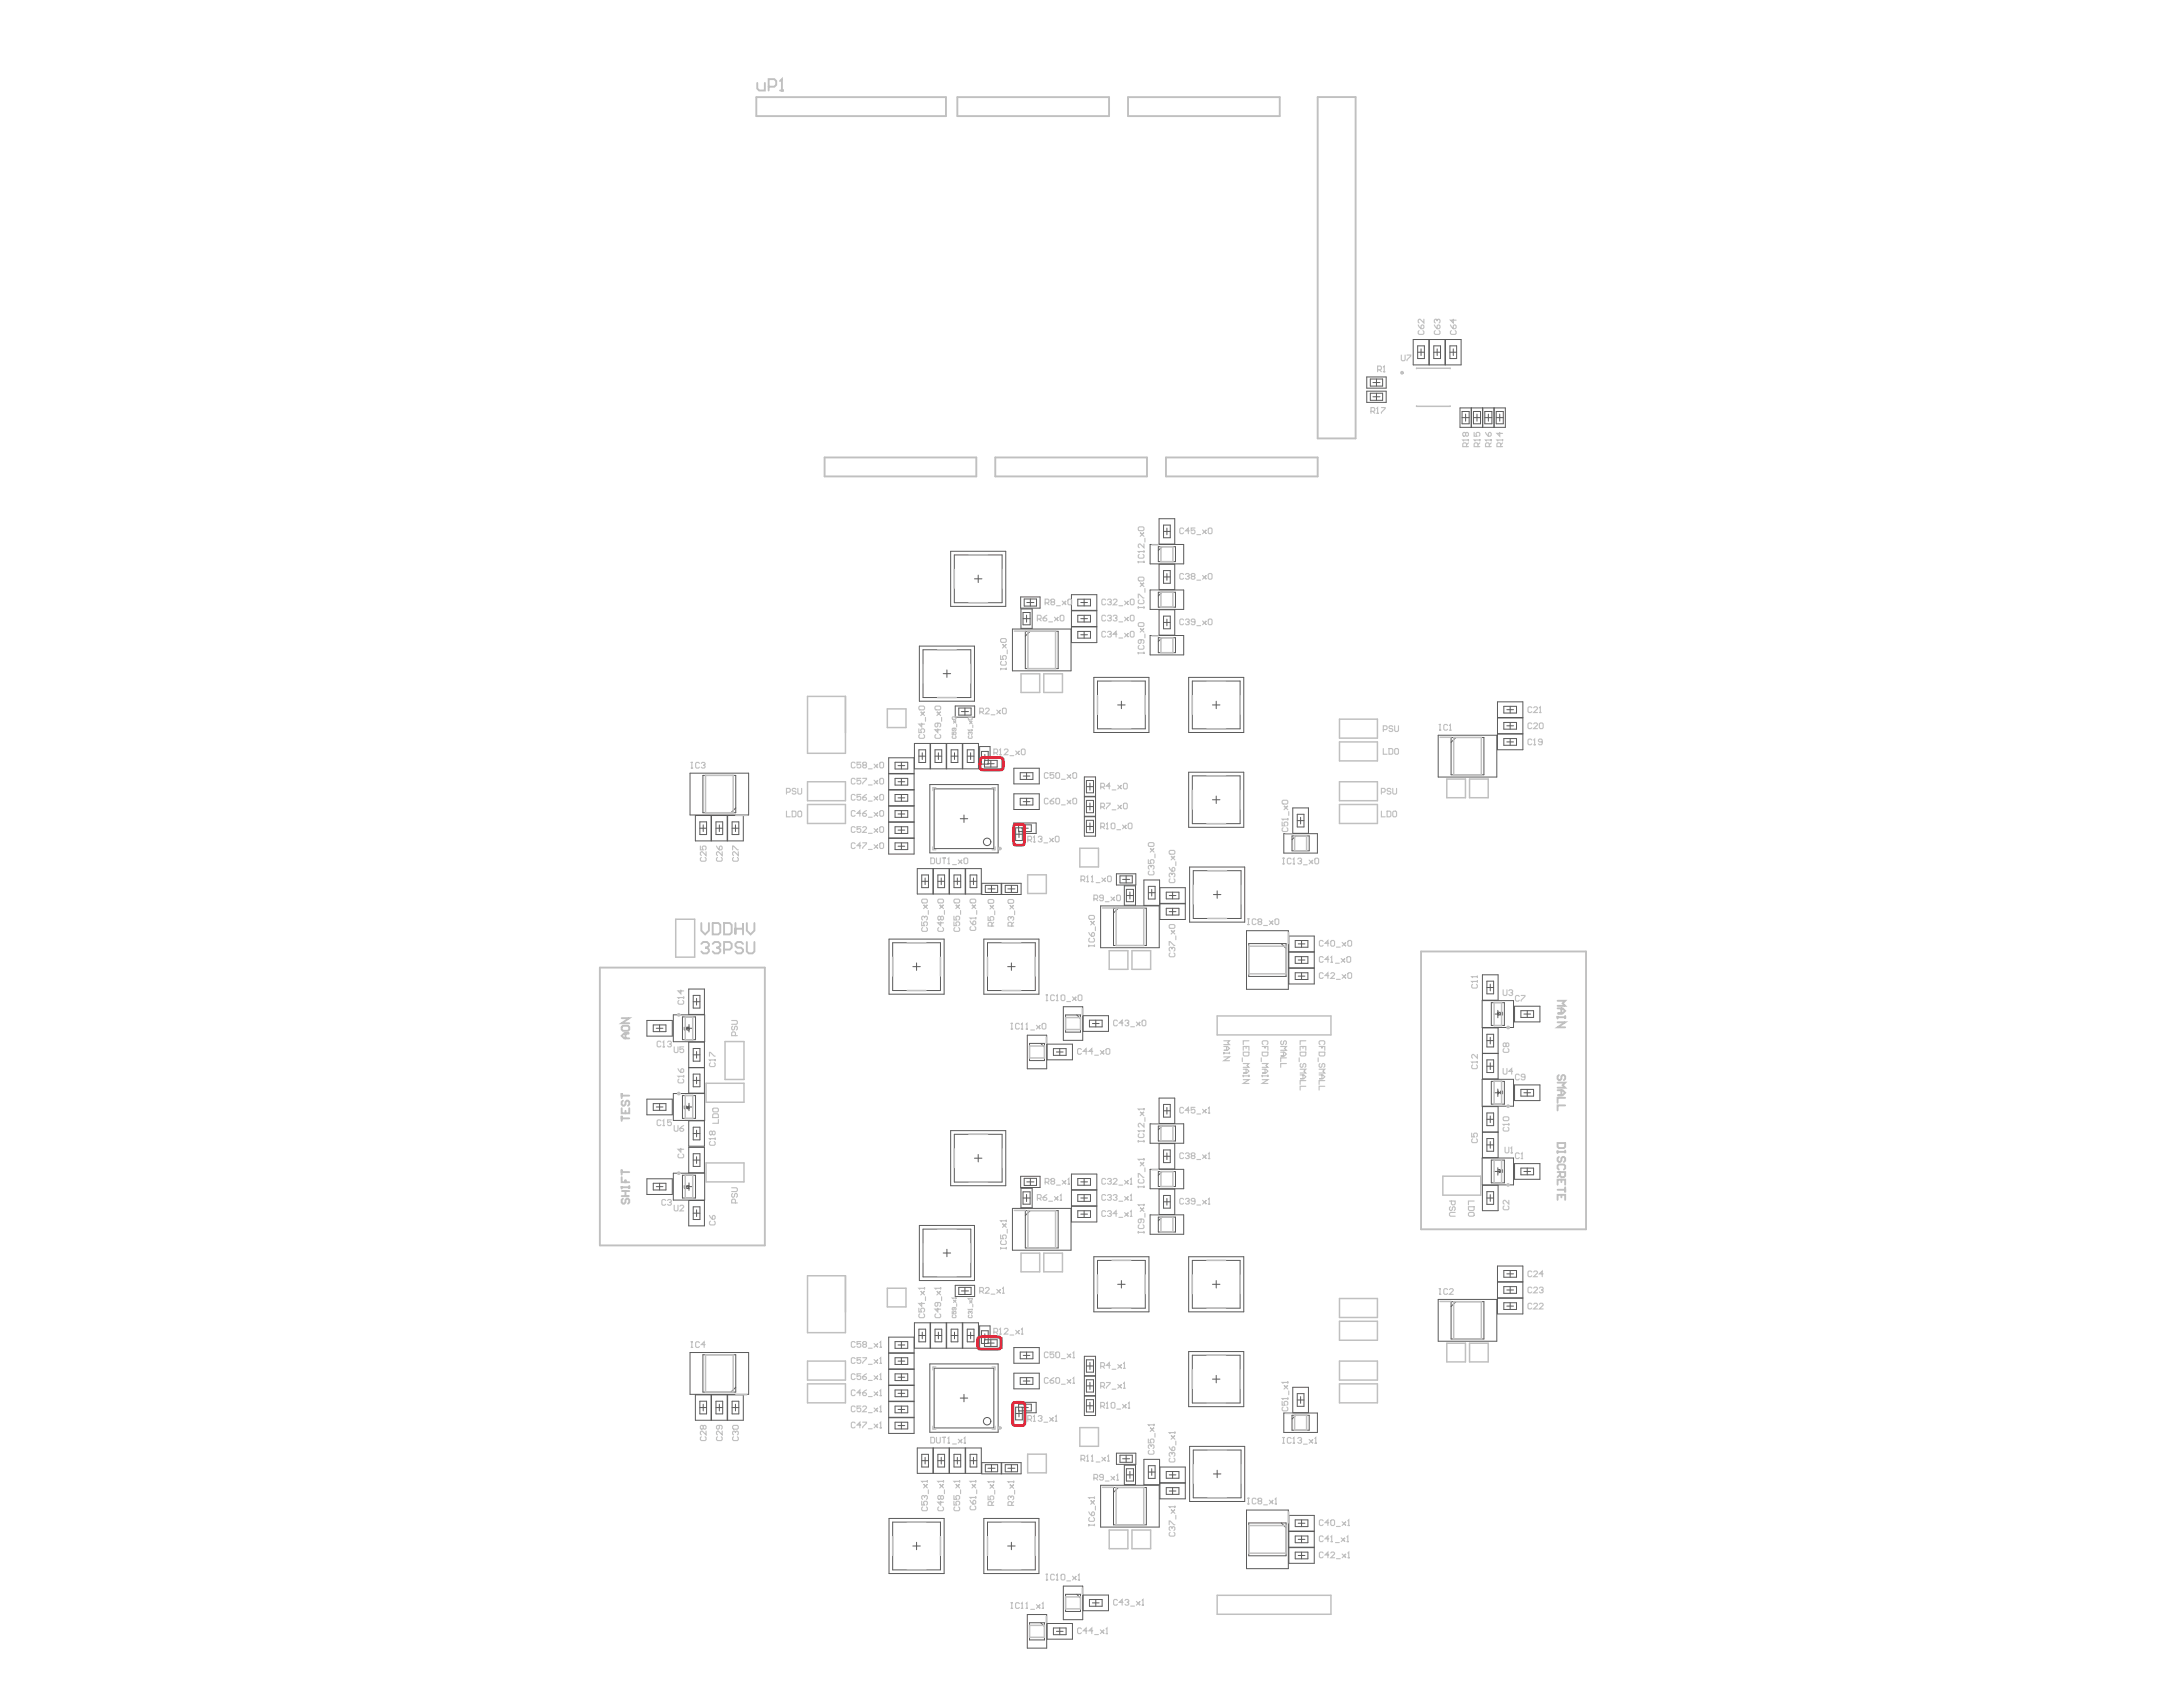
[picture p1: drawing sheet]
<svg xmlns="http://www.w3.org/2000/svg" width="279mm" height="216mm" viewBox="0 0 279 216" stroke-linecap="round" stroke-linejoin="round" font-family="sans-serif">
<g fill="none" stroke="#5a5a5a" stroke-width=".13">
<path d="M174.9 48.2h2.5v1.5h-2.5zM174.9 50.1h2.5v1.4h-2.5zM175.4 48.5h1.6v.9h-1.6zM175.4 50.3h1.6v.9h-1.6zM175.7 50.8h.9M175.7 49h.9M176.2 48.5v.9M176.2 50.3v.9M180.9 43.5h2v3.2h-2zM181.4 45.1h.9M181.4 44.3h.9v1.6h-.9zM181.9 44.6v.9"/>
<path d="M182.9 43.5h2v3.2h-2zM183.5 45.1h.9M183.5 44.3h.9v1.6h-.9zM183.9 44.6v.9M185 43.5h2v3.2h-2zM185.6 45.1h.8M185.6 44.3h.8v1.6h-.8zM186 44.6v.9M186.9 52.2h5.8v2.5h-5.8zM187.1 53.4h.9M187.1 52.7h.9v1.5h-.9zM187.6 53v.9"/>
<path d="M188.3 52.2v2.5M188.6 53.4h.9M188.6 52.7h.9v1.5h-.9zM189 53v.9M189.8 52.2v2.5M190 53.4h.9M190 52.7h.9v1.5h-.9zM190.5 53v.9M191.2 52.2v2.5M191.5 53.4h.9M191.5 52.7h.9v1.5h-.9zM192 53v.9"/>
<path d="M121.7 70.6h7v7h-7zM122.1 71h6.2v6.1h-6.2zM124.7 74.1h1M125.2 73.6v1M130.6 76.4h2.5v1.4h-2.5zM130.7 77.9h1.4v2.5h-1.4zM130.9 79.2h.9M130.9 78.4h.9v1.6h-.9zM131.1 76.7h1.6v.9h-1.6zM131.4 78.7v.9M131.4 77.1h.9M131.9 76.7v.9"/>
<path d="M137.1 76.1h3.3v2h-3.3zM137.1 78.2h3.3v2h-3.3zM137.9 76.7h1.7v.8h-1.7zM137.9 78.7h1.7v.9h-1.7zM138.3 77.1h.9M138.3 79.2h.9M138.8 76.7v.8M138.8 78.7v.9M147.2 69.7h4.3v2.5h-4.3zM147.2 75.5h4.3v2.5h-4.3zM148.3 70h2.2v1.9h-2.2zM148.3 75.8h2.2v1.9h-2.2z"/>
<path d="M148.3 66.4h2.1v3.2h-2.1zM148.3 72.2h2.1v3.3h-2.1zM148.3 78h2.1v3.3h-2.1zM148.7 70l-.4 .4M148.7 75.8l-.4 .5M148.9 68h.9M148.9 79.7h.9M148.9 73.8h.9M148.9 67.2h.9v1.6h-.9zM148.9 73h.9v1.6h-.9zM148.9 78.8h.9v1.7h-.9zM149.4 67.6v.8"/>
<path d="M149.4 73.4v.9M149.4 79.2v.9M88.3 98.9h7.5v5.4h-7.5zM90 99.2h4.2v4.8h-4.2zM113.7 97h3.3v2h-3.3zM113.7 99h3.3v2.1h-3.3zM114.6 97.6h1.6v.8h-1.6zM114.6 99.6h1.6v.9h-1.6zM114.9 98h.9M115.4 97.6v.8M115.4 99.6v.9M117 95.1h2v3.3h-2z"/>
<path d="M117.6 96h.9v1.6h-.9zM117.6 96.8h.9M117.7 82.7h7v7h-7zM118 96.3v.9M118.1 83.2h6.2v6.1h-6.2zM119.1 95.1h2v3.3h-2zM119.7 96h.8v1.6h-.8zM119.7 96.8h.8M120.1 96.3v.9M120.7 86.2h1M121.2 95.1h2v3.3h-2zM121.2 85.7v1"/>
<path d="M121.7 96h.9v1.6h-.9zM121.7 96.8h.9M122.2 96.3v.9M122.3 90.4h2.4v1.4h-2.4zM122.7 90.6h1.6v.9h-1.6zM123 91.1h1M123.2 95.1h2v3.3h-2zM123.5 90.6v.9M123.8 96h.9v1.6h-.9zM123.8 96.8h.9M124.2 96.3v.9M125.4 95.5h1.3v1.6h1.5v1.3h-2.8z"/>
<path d="M125.6 97h.9M125.6 96.2h.9v1.6h-.9zM126 97.3h1.6v.9h-1.6zM126 96.5v.9M126.4 97.7h.8M126.8 97.3v.9M129.6 80.5h7.5v5.4h-7.5zM129.8 98.3h3.2v2h-3.2zM130.6 98.9h1.6v.8h-1.6zM131 99.3h.8M131.2 80.8h4.2v4.8h-4.2zM131.4 98.9v.8"/>
<path d="M131.8 80.8l-.6 .6M137.1 80.2h3.3v2h-3.3zM137.9 80.8h1.7v.9h-1.7zM138.3 81.2h.9M138.8 80.8v.9M138.8 99.4h1.4v2.5h-1.4zM139 99.9h1v1.6h-1zM140 86.7h7.1v7h-7.1zM140.5 87.2h6.1v6.1h-6.1zM143 90.2h1M143.5 89.7v1M147.2 81.3h4.3v2.5h-4.3z"/>
<path d="M148.3 81.6h2.2v1.9h-2.2zM148.7 81.6l-.4 .5M152.1 86.7h7.1v7h-7.1zM152.1 98.8h7.1v7.1h-7.1zM152.6 87.2h6.1v6.1h-6.1zM152.6 99.3h6.1v6.1h-6.1zM155.2 90.2h.9M155.7 89.7v1M184.1 94.1h7.5v5.3h-7.5zM185.7 94.4h4.2v4.8h-4.2zM186.3 94.4l-.6 .6M191.7 89.8h3.2v2h-3.2z"/>
<path d="M191.7 91.9h3.2v2h-3.2zM191.7 93.9h3.2v2.1h-3.2zM192.5 90.4h1.6v.9h-1.6zM192.5 92.5h1.6v.8h-1.6zM192.5 94.5h1.6v.9h-1.6zM192.9 90.8h.8M192.9 95h.8M192.9 92.9h.8M193.3 90.4v.9M193.3 92.5v.8M193.3 94.5v.9M89 104.4h2v3.2h-2z"/>
<path d="M89.6 106h.8M89.6 105.2h.8v1.6h-.8zM90 105.6v.8M91.1 104.4h2v3.2h-2zM91.6 106h.9M91.6 105.2h.9v1.6h-.9zM92.1 105.6v.8M93.1 104.4h2v3.2h-2zM93.7 106h.9M93.7 105.2h.9v1.6h-.9zM94.1 105.6v.8M94.2 103.4l-.7 .6"/>
<path d="M113.7 101.1h3.3v2h-3.3zM113.7 103.2h3.3v2h-3.3zM113.7 105.2h3.3v2h-3.3zM113.7 107.3h3.3v2h-3.3zM114.6 105.8h1.6v.9h-1.6zM114.6 101.7h1.6v.8h-1.6zM114.6 103.7h1.6v.9h-1.6zM114.6 107.9h1.6v.8h-1.6zM114.9 100h.9M114.9 102.1h.9M114.9 106.2h.9M114.9 108.3h.9"/>
<path d="M114.9 104.2h.9M115.4 101.7v.8M115.4 103.7v.9M115.4 105.8v.9M115.4 107.9v.8M117.4 111.2h2v3.2h-2zM118 112.8h.8M118 112h.8v1.6h-.8zM118.4 112.4v.8M119 100.4h8.8v8.8h-8.8zM119.5 111.2h2v3.2h-2zM119.6 101h7.6v7.6h-7.6z"/>
<path d="M120 112.8h.9M120 112h.9v1.6h-.9zM120.5 112.4v.8M121.5 111.2h2v3.2h-2zM122.1 112.8h.9M122.1 112h.9v1.6h-.9zM122.5 112.4v.8M122.9 104.8h1M123.4 104.3v1M123.6 111.2h2v3.2h-2zM124.2 112.8h.8M124.2 112h.8v1.6h-.8z"/>
<path d="M124.6 112.4v.8M125.7 113h2.4v1.5h-2.4zM126.1 113.3h1.6v.9h-1.6zM126.4 113.8h1M126.9 113.3v.9M128.2 113h2.5v1.5h-2.5zM128.7 113.3h1.5v.9h-1.5zM129 113.8h.9M129.4 113.3v.9M129.7 105.3h2.9v1.4h-1.5v1.5h-1.4zM129.8 101.6h3.2v2h-3.2zM130 106.8h.8"/>
<path d="M130 105.9h.8v1.7h-.8zM130.4 105.6h1.6v.8h-1.6zM130.4 106.3v.9M130.6 102.2h1.6v.8h-1.6zM130.8 106h.8M131 102.6h.8M131.2 105.6v.8M131.4 102.2v.8M138.8 102h1.4v2.5h-1.4zM138.8 104.5h1.4v2.5h-1.4zM139 105.8h1M139 103.2h1"/>
<path d="M139 100.7h1M139 102.4h1v1.6h-1zM139 105h1v1.6h-1zM139.5 100.2v.9M139.5 102.8v.9M139.5 105.3v.9M140.9 115.9h7.5v5.4h-7.5zM142.5 116.2h4.2v4.8h-4.2zM142.9 111.8h2.5v1.5h-2.5zM143.1 116.2l-.6 .6M143.3 112.1h1.6v.9h-1.6zM143.7 112.5h.9"/>
<path d="M143.9 113.4h1.4v2.5h-1.4zM144.1 112.1v.9M144.2 114.6h.9M144.2 113.8h.9v1.6h-.9zM144.6 114.2v.9M146.4 112.6h2v3.3h-2zM147 114.2h.8M147 113.4h.8v1.7h-.8zM147.4 113.8v.9M148.5 113.6h3.2v2h-3.2zM148.5 115.7h3.2v2h-3.2zM149.3 114.2h1.6v.8h-1.6z"/>
<path d="M149.3 116.2h1.6v.9h-1.6zM149.6 114.6h.9M149.6 116.7h.9M150.1 114.2v.8M150.1 116.2v.9M152.3 111h7v7h-7zM152.7 111.4h6.1v6.1h-6.1zM155.2 102.4h.9M155.3 114.5h1M155.7 101.9v.9M155.8 114v1M159.5 119.1h5.4v7.5h-5.4z"/>
<path d="M164.3 106.7h4.3v2.5h-4.3zM165 119.8h3.2v2h-3.2zM165.4 107h2.2v1.9h-2.2zM165.5 103.4h2v3.2h-2zM165.8 107l-.4 .5M166 105h.9M166 104.2h.9v1.6h-.9zM166.5 104.6v.9M82.8 130.6h3.2v2h-3.2zM83.6 131.2h1.6v.8h-1.6zM84 131.6h.9M84.4 131.2v.8"/>
<path d="M86.2 129.9h4v3.4h-4zM86.2 140h4v3.4h-4zM87.3 130.1h1.7v3h-1.7zM87.6 131.5v.3h.2v-.3M87.7 131.6h1M88.2 126.6h2v3.2h-2zM88.2 133.4h2v6.5h-2zM88.2 136.6h2M88.2 131.1v1M88.2 131.5h-.2v.1h.2l-.1 .2h-.1M88.7 128.2h.9M88.7 138.3h.9"/>
<path d="M88.7 135h.9M88.7 134.2h.9v1.6h-.9zM88.7 127.4h.9v1.6h-.9zM88.7 137.5h.9v1.6h-.9zM89.2 127.8v.8M89.2 134.6v.8M89.2 137.8v.9M113.8 120.2h7v7h-7zM114.3 120.7h6.1v6.1h-6.1zM116.8 123.7h1M117.3 123.2v1M125.9 120.2h7.1v7h-7.1z"/>
<path d="M126.4 120.7h6.1v6.1h-6.1zM129 123.7h.9M129.4 123.2v1M131.5 132.5h2.5v4.3h-2.5zM131.8 133.5h1.9v2.2h-1.9zM133.2 133.5l.5 .5M134 133.6h3.3v2h-3.3zM134.8 134.2h1.6v.9h-1.6zM135.2 134.6h.9M135.6 134.2v.9M136.1 128.8h2.5v4.3h-2.5zM136.4 129.9h1.9v2.2h-1.9z"/>
<path d="M137.8 129.9l.5 .5M138.6 130h3.3v2h-3.3zM139.4 130.6h1.7v.8h-1.7zM139.8 131h.9M140.2 130.6v.8M159.8 120.8h4.8v4.2h-4.8zM164 120.8l.6 .6M165 121.9h3.2v2h-3.2zM165 123.9h3.2v2h-3.2zM165.8 120.4h1.6v.8h-1.6zM165.8 122.4h1.6v.9h-1.6zM165.8 124.5h1.6v.9h-1.6z"/>
<path d="M166.2 124.9h.8M166.2 122.9h.8M166.2 120.8h.8M166.6 120.4v.8M166.6 122.4v.9M166.6 124.5v.9M189.7 128.1h4v3.4h-4zM189.7 138.1h4v3.5h-4zM189.7 124.8h2v3.2h-2zM189.7 131.6h2v6.5h-2zM189.7 134.8h2M190.3 135.6h.9v1.7h-.9z"/>
<path d="M190.3 133.2h.9M190.3 126.4h.9M190.3 136.5h.9M190.3 125.6h.9v1.6h-.9zM190.3 132.4h.9v1.6h-.9zM190.7 126v.8M190.7 132.7v.9M190.7 136v.9M190.9 128.3h1.6v2.9h-1.6zM190.9 138.4h1.6v2.9h-1.6zM191.2 129.8h1M191.2 139.8h1"/>
<path d="M191.7 129.3v1M191.7 139.4v.9M191.7 139.6v.4l.2-.2h-.2M191.9 129.6h-.2l.1 .1-.1 .2h.2M192.1 129.9v-.4l.2 .1v.3M192.1 140v-.4l.2 .1v.3M193.8 128.8h3.3v2h-3.3zM193.8 138.8h3.3v2.1h-3.3zM194.7 129.3h1.6v.9h-1.6zM194.7 139.4h1.6v.9h-1.6zM195 129.8h.9M195 139.8h.9"/>
<path d="M195.5 129.3v.9M195.5 139.4v.9M82.8 150.9h3.2v2h-3.2zM82.8 140.7h3.2v2h-3.2zM83.6 151.4h1.6v.9h-1.6zM83.6 141.2h1.6v.9h-1.6zM84 151.9h.9M84 141.7h.9M84.4 141.2v.9M84.4 151.4v.9M86.2 150.1h4v3.5h-4zM87.3 150.4h1.7v2.9h-1.7z"/>
<path d="M87.3 140.2h1.7v2.9h-1.7zM87.6 151.7v.4l.2-.1v-.3M87.6 141.5v.4l.2-.1v-.3M87.7 151.9h1M87.7 141.7h1M88 151.8h.2l-.2 .3h.2M88.2 143.4h2v3.3h-2zM88.2 146.8h2v3.3h-2zM88.2 153.6h2v3.3h-2zM88.2 141.2v.9M88.2 151.4v.9M88.2 141.5l-.2 .2v.1l.1 .1 .1-.1-.2-.1"/>
<path d="M88.7 148.5h.9M88.7 155.3h.9M88.7 145.1h.9M88.7 144.3h.9v1.6h-.9zM88.7 147.7h.9v1.6h-.9zM88.7 154.4h.9v1.7h-.9zM89.2 144.6v.9M89.2 148v.9M89.2 154.8v.9M117.7 156.8h7v7.1h-7zM118.1 157.3h6.2v6.1h-6.2zM121.2 159.9v.9"/>
<path d="M121.7 144.7h7v7h-7zM122.1 145.2h6.2v6.1h-6.2zM124.7 148.2h1M125.2 147.7v1M129.6 154.6h7.5v5.4h-7.5zM130.6 150.5h2.5v1.5h-2.5zM130.7 152.1h1.4v2.5h-1.4zM130.9 153.3h.9M130.9 152.5h.9v1.6h-.9zM131.1 150.8h1.6v.9h-1.6zM131.2 154.9h4.2v4.8h-4.2zM131.4 152.9v.9"/>
<path d="M131.4 151.3h.9M131.8 154.9l-.6 .7M131.9 150.8v.9M137.1 150.3h3.3v2h-3.3zM137.1 152.3h3.3v2h-3.3zM137.1 154.4h3.3v2h-3.3zM137.9 150.8h1.7v.9h-1.7zM137.9 152.9h1.7v.8h-1.7zM137.9 155h1.7v.8h-1.7zM138.3 151.3h.9M138.3 153.3h.9M138.3 155.4h.9"/>
<path d="M138.8 150.8v.9M138.8 152.9v.8M138.8 155v.8M147.2 143.8h4.3v2.5h-4.3zM147.2 149.7h4.3v2.4h-4.3zM147.2 155.5h4.3v2.5h-4.3zM148.3 149.9h2.2v1.9h-2.2zM148.3 144.1h2.2v1.9h-2.2zM148.3 155.8h2.2v1.9h-2.2zM148.3 146.4h2.1v3.2h-2.1zM148.3 140.5h2.1v3.3h-2.1zM148.3 152.2h2.1v3.2h-2.1z"/>
<path d="M148.7 149.9l-.4 .5M148.7 155.8l-.4 .4M148.7 144.1l-.4 .5M148.9 148h.9M148.9 153.8h.9M148.9 142.2h.9M148.9 147.2h.9v1.6h-.9zM148.9 141.3h.9v1.7h-.9zM148.9 153h.9v1.6h-.9zM149.4 141.7v.9M149.4 147.6v.8M149.4 153.4v.8"/>
<path d="M189.7 148.2h4v3.4h-4zM189.7 141.6h2v6.5h-2zM189.7 151.7h2v3.2h-2zM189.7 144.9h2M190.3 153.3h.9M190.3 146.5h.9M190.3 143.2h.9M190.3 152.5h.9v1.6h-.9zM190.3 142.4h.9v1.7h-.9zM190.3 145.7h.9v1.6h-.9zM190.7 142.8v.9M190.7 146.1v.9"/>
<path d="M190.7 152.9v.8M190.9 148.5h1.6v2.9h-1.6zM191.2 149.9h1M191.7 149.4v1M191.9 149.7h-.1l.1 .4v-.1M192.1 150.1v-.4h.2v.4M193.8 148.9h3.3v2h-3.3zM194.7 149.5h1.6v.9h-1.6zM195 149.9h.9M195.5 149.5v.9M88.3 173.1h7.5v5.3h-7.5zM89 178.5h2v3.3h-2z"/>
<path d="M89.6 179.3h.8v1.7h-.8zM90 173.4h4.2v4.8h-4.2zM90 179.7v.9M91.1 178.5h2v3.3h-2zM91.6 179.3h.9v1.7h-.9zM92.1 179.7v.9M93.1 178.5h2v3.3h-2zM93.7 179.3h.9v1.7h-.9zM94.1 179.7v.9M94.2 177.5l-.7 .7M113.7 171.1h3.3v2h-3.3zM113.7 173.2h3.3v2h-3.3z"/>
<path d="M113.7 175.3h3.3v2h-3.3zM113.7 177.3h3.3v2h-3.3zM113.7 179.4h3.3v2h-3.3zM114.6 171.7h1.6v.9h-1.6zM114.6 180h1.6v.8h-1.6zM114.6 173.8h1.6v.8h-1.6zM114.6 175.8h1.6v.9h-1.6zM114.6 177.9h1.6v.8h-1.6zM114.9 178.3h.9M114.9 176.3h.9M114.9 174.2h.9M114.9 172.1h.9"/>
<path d="M115.4 171.7v.9M115.4 173.8v.8M115.4 175.8v.9M115.4 177.9v.8M115.4 180v.8M117 169.3h2v3.2h-2zM117.6 170.9h.9M117.6 170.1h.9v1.6h-.9zM118 170.5v.8M119 174.6h8.8v8.7h-8.8zM119.1 169.3h2v3.2h-2zM119.6 175.1h7.6v7.6h-7.6z"/>
<path d="M119.7 170.9h.8M119.7 170.1h.8v1.6h-.8zM120.1 170.5v.8M120.7 160.4h1M121.2 169.3h2v3.2h-2zM121.7 170.9h.9M121.7 170.1h.9v1.6h-.9zM122.2 170.5v.8M122.3 164.5h2.4v1.4h-2.4zM122.7 164.8h1.6v.9h-1.6zM122.9 178.9h1M123 165.2h1"/>
<path d="M123.2 169.3h2v3.2h-2zM123.4 178.4v1M123.5 164.8v.9M123.8 170.9h.9M123.8 170.1h.9v1.6h-.9zM124.2 170.5v.8M125.4 169.7h1.3v1.5h1.5v1.4h-2.8zM125.6 171.1h.9M125.6 170.3h.9v1.6h-.9zM126 171.5h1.6v.8h-1.6zM126 170.7v.9M126.4 171.9h.8"/>
<path d="M126.8 171.5v.8M129.7 179.5h2.9v1.3h-1.5v1.5h-1.4zM129.8 172.5h3.2v2h-3.2zM129.8 175.7h3.2v2h-3.2zM130.4 179.7h1.6v.9h-1.6zM130.6 173h1.6v.9h-1.6zM130.6 176.3h1.6v.9h-1.6zM131 173.5h.8M131 176.7h.8M131.2 179.7v.9M131.4 173v.9M131.4 176.3v.9"/>
<path d="M138.8 173.6h1.4v2.5h-1.4zM138.8 176.1h1.4v2.5h-1.4zM138.8 178.7h1.4v2.5h-1.4zM139 174.8h1M139 177.4h1M139 179.9h1M139 174h1v1.6h-1zM139 176.6h1v1.6h-1zM139 179.1h1v1.6h-1zM139.5 174.4v.9M139.5 176.9v.9M139.5 179.5v.9"/>
<path d="M140 160.8h7.1v7.1h-7.1zM140.5 161.3h6.1v6.1h-6.1zM143 164.4h1M143.5 163.9v.9M152.1 160.8h7.1v7.1h-7.1zM152.1 173h7.1v7h-7.1zM152.6 161.3h6.1v6.1h-6.1zM152.6 173.4h6.1v6.2h-6.1zM155.2 164.4h.9M155.2 176.5h.9M155.7 163.9v.9M155.7 176v1"/>
<path d="M165.5 177.5h2v3.3h-2zM166 179.2h.9M166 178.4h.9v1.6h-.9zM166.5 178.7v.9M184.1 166.3h7.5v5.3h-7.5zM185.7 166.6h4.2v4.8h-4.2zM186.3 166.6l-.6 .6M191.7 162h3.2v2h-3.2zM191.7 164.1h3.2v2h-3.2zM191.7 166.2h3.2v2h-3.2zM192.5 162.6h1.6v.9h-1.6zM192.5 164.7h1.6v.8h-1.6z"/>
<path d="M192.5 166.7h1.6v.9h-1.6zM192.9 167.2h.8M192.9 165.1h.8M192.9 163h.8M193.3 162.6v.9M193.3 164.7v.8M193.3 166.7v.9M89.6 180.1h.8M91.6 180.1h.9M93.7 180.1h.9M113.7 181.4h3.3v2h-3.3zM113.8 194.3h7v7.1h-7z"/>
<path d="M114.3 194.8h6.1v6.1h-6.1zM114.6 182h1.6v.9h-1.6zM114.9 182.4h.9M114.9 180.4h.9M115.4 182v.9M116.8 197.9h1M117.3 197.4v.9M117.4 185.3h2v3.3h-2zM118 186.1h.8v1.6h-.8zM118 186.9h.8M118.4 186.5v.9M119.5 185.3h2v3.3h-2z"/>
<path d="M120 186.1h.9v1.6h-.9zM120 186.9h.9M120.5 186.5v.9M121.5 185.3h2v3.3h-2zM122.1 186.1h.9v1.6h-.9zM122.1 186.9h.9M122.5 186.5v.9M123.6 185.3h2v3.3h-2zM124.2 186.1h.8v1.6h-.8zM124.2 186.9h.8M124.6 186.5v.9M125.7 187.2h2.4v1.4h-2.4z"/>
<path d="M125.9 194.3h7.1v7.1h-7.1zM126.1 187.5h1.6v.9h-1.6zM126.4 194.8h6.1v6.1h-6.1zM126.4 187.9h1M126.9 187.5v.9M128.2 187.2h2.5v1.4h-2.5zM128.7 187.5h1.5v.9h-1.5zM129 197.9h.9M129 187.9h.9M129.4 187.5v.9M129.4 197.4v.9M130 180.9h.8"/>
<path d="M130 180.1h.8v1.6h-.8zM130.4 180.5v.8M130.8 180.1h.8M140.9 190.1h7.5v5.3h-7.5zM142.5 190.4h4.2v4.7h-4.2zM142.9 186h2.5v1.4h-2.5zM143.1 190.4l-.6 .6M143.3 186.2h1.6v.9h-1.6zM143.7 186.7h.9M143.9 187.5h1.4v2.5h-1.4zM144.1 186.2v.9M144.2 188.8h.9"/>
<path d="M144.2 188h.9v1.5h-.9zM144.6 188.3v.9M146.4 186.8h2v3.2h-2zM147 188.4h.8M147 187.6h.8v1.6h-.8zM147.4 188v.8M148.5 187.8h3.2v2h-3.2zM148.5 189.8h3.2v2h-3.2zM149.3 188.3h1.6v.9h-1.6zM149.3 190.4h1.6v.8h-1.6zM149.6 188.8h.9M149.6 190.8h.9"/>
<path d="M150.1 188.3v.9M150.1 190.4v.8M152.3 185.1h7v7.1h-7zM152.7 185.6h6.1v6.1h-6.1zM155.3 188.6h1M155.8 188.2v.9M159.5 193.3h5.4v7.5h-5.4zM159.8 194.9h4.8v4.2h-4.8zM164 194.9l.6 .6M164.3 180.8h4.3v2.5h-4.3zM165 193.9h3.2v2h-3.2zM165 196h3.2v2h-3.2z"/>
<path d="M165 198.1h3.2v2h-3.2zM165.4 181.1h2.2v1.9h-2.2zM165.8 194.5h1.6v.9h-1.6zM165.8 196.6h1.6v.8h-1.6zM165.8 198.6h1.6v.9h-1.6zM165.8 181.1l-.4 .5M166.2 194.9h.8M166.2 197h.8M166.2 199.1h.8M166.6 194.5v.9M166.6 196.6v.8M166.6 198.6v.9"/>
<path d="M131.5 206.6h2.5v4.3h-2.5zM131.8 207.7h1.9v2.2h-1.9zM133.2 207.7l.5 .5M134 207.8h3.3v2h-3.3zM134.8 208.3h1.6v.9h-1.6zM135.2 208.8h.9M135.6 208.3v.9M136.1 203h2.5v4.3h-2.5zM136.4 204h1.9v2.2h-1.9zM137.8 204l.5 .5M138.6 204.1h3.3v2h-3.3zM139.4 204.7h1.7v.9h-1.7z"/>
<path d="M139.8 205.1h.9M140.2 204.7v.9"/>
<circle cx="126.3" cy="107.7" r=".48"/>
<circle cx="126.3" cy="181.9" r=".48"/>
</g>
<g fill="none" stroke="#c0c0c0" stroke-width=".24">
<path d="M96.8 12.4h24.3v2.5h-24.3zM96.9 10.6v.7l.3 .3h.7v-1M98.4 11.1h.7l.2-.2v-.5l-.2-.3h-.7v1.5M99.8 10.4l.3-.3v1.5h.2h-.5M122.5 12.4h19.4v2.5h-19.4zM144.4 12.4h19.4v2.5h-19.4zM168.6 12.4h4.9v43.7h-4.9zM105.5 58.5h19.5v2.5h-19.5zM127.4 58.5h19.4v2.5h-19.4zM149.2 58.5h19.4v2.5h-19.4zM89.8 118.1v1l.4 .5 .5-.5v-1M91.2 118.1h.7l.3 .3v.9l-.3 .3h-.7z"/>
<path d="M92.7 118.1h.7l.2 .3v.9l-.2 .3h-.7zM94.1 118.1v1.5v-.7h1v-.8v1.5M95.6 118.1v1l.5 .5 .5-.5v-1M76.8 123.8h21.1v35.6h-21.1zM79.6 130.3h.9l-.9 .7h.9M79.7 131.3h.7l.1 .1v.4l-.1 .1h-.7l-.1-.1v-.4zM80.1 132.9v-.7h.4h-.6l-.3 .4 .3 .3h.6M89.8 120.8l.2-.2h.5l.2 .2v.2l-.2 .3h-.3h.3l.2 .2v.3l-.2 .2h-.5l-.2-.2M91.2 120.8l.3-.2h.4l.3 .2v.2l-.3 .3h-.2h.2l.3 .2v.3l-.3 .2h-.4l-.3-.2M92.7 121.5h.7l.2-.2v-.5l-.2-.2h-.7v1.4M95.1 120.8l-.2-.2h-.5l-.3 .2v.2l.3 .3h.5l.2 .2v.3l-.2 .2h-.5l-.3-.2M95.6 120.6v1.2l.2 .2h.5l.3-.2v-1.2"/>
<path d="M181.9 121.8h21.1v35.5h-21.1zM199.4 128.1h.9l-.3 .3 .3 .3h-.9M199.4 129h.6l.3 .4-.3 .3h-.6h.4v-.7M199.4 130.8h.9l-.9 .7h.9M199.4 138.6h.9l-.3 .3 .3 .3h-.9M199.4 139.5h.6l.3 .3-.3 .4h-.6h.4v-.7M199.5 137.6l-.1 .1v.4l.1 .1h.2l.1-.1v-.4l.2-.1h.2l.1 .1v.4l-.1 .1M200.3 130v.3v-.1h-.9v-.2v.3M79.6 141.8v.7h.9v-.7M79.6 150.7v.6h.5v-.3v.3h.4M79.7 140.9l-.1 .1v.3l.1 .2h.2l.2-.2v-.3l.1-.1h.2l.1 .1v.3l-.1 .2M79.7 153.4l-.1 .2v.3l.1 .1h.2l.2-.1v-.3l.1-.2h.2l.1 .2v.3l-.1 .1"/>
<path d="M80.1 142.2v.3M80.5 143.1h-.9v-.3v.6M80.5 140.2h-.9v-.3v.6M80.5 152.4h-.9h.5v.7h.4h-.9M80.5 151.8v.3v-.2h-.9v-.1v.3M80.5 150h-.9v-.3v.6M199.4 150h.9v.5l-.1 .1h-.4l-.1-.1v-.5M199.4 146.3h.9v.5l-.1 .1h-.7l-.1-.1zM199.4 151.6v-.6h.9v.6M199.4 153.6v-.7h.9v.7M199.5 148.1l-.1 .1v.3l.1 .2h.2l.1-.2v-.3l.2-.1h.2l.1 .1v.3l-.1 .2M199.5 149.7l-.1-.2v-.3l.1-.2h.7l.1 .2v.3l-.1 .2"/>
<path d="M199.7 150.3l-.3 .3M199.8 151v.3M199.8 152.9v.3M200.3 147.3v.3v-.2h-.9v-.1v.3M200.3 151.9v.7v-.3h-.9M200.3 140.5h-.9v.6M200.3 141.5h-.9v.6"/>
<circle cx="179.4" cy="47.7" r=".12"/>
<circle cx="128" cy="108.6" r=".12"/>
<circle cx="86.9" cy="129.9" r=".12"/>
<circle cx="86.9" cy="140" r=".12"/>
<circle cx="193" cy="131.5" r=".12"/>
<circle cx="86.9" cy="150.1" r=".12"/>
<circle cx="193" cy="151.6" r=".12"/>
<circle cx="193" cy="141.6" r=".12"/>
<circle cx="128" cy="182.7" r=".12"/>
</g>
<g fill="none" stroke="#c0c0c0" stroke-width=".19">
<path d="M181.3 47.2h4.3M181.3 52h4.3M122.1 72.9v2.4M124 77.1h2.4M124 71h2.4M128.3 72.9v2.4M147.4 69.7h.9M147.4 75.6h.9M148.6 70h1.5v1.9h-1.5zM148.6 75.8h1.5v1.9h-1.5zM90.3 99.2h3.5v4.8h-3.5zM103.4 89.1h4.8v7.3h-4.8z"/>
<path d="M113.6 90.7h2.4v2.4h-2.4zM118.1 85v2.4M120 89.3h2.4M120 83.2h2.4M124.3 85v2.4M129.8 80.8h1.4M130.7 86.2h2.4v2.4h-2.4zM131.6 80.8h3.5v4.8h-3.5zM133.6 86.2h2.4v2.4h-2.4zM140.5 89v2.4M142.3 93.3h2.4M142.3 87.2h2.4"/>
<path d="M146.6 89v2.4M147.4 81.4h.9M148.6 81.6h1.5v1.9h-1.5zM152.6 89v2.4M154.5 99.3h2.4M154.5 93.3h2.4M154.5 87.2h2.4M158.7 89v2.4M171.4 92h4.9v2.5h-4.9zM171.4 95h4.9v2.4h-4.9zM184.3 94.4h1.4M185.2 99.7h2.4v2.4h-2.4z"/>
<path d="M186.1 94.4h3.5v4.8h-3.5zM188.1 99.7h2.4v2.4h-2.4zM86.5 117.6h2.4v4.9h-2.4zM94.2 104.3h1.4M103.4 100h4.8v2.5h-4.8zM103.4 103h4.8v2.4h-4.8zM119.4 108.4v.3h.4M119.8 100.8h-.4v.4M127 100.8h.3v.4M127.3 108.4v.3h-.3M131.5 112h2.4v2.3h-2.4zM138.2 108.6h2.4v2.3h-2.4z"/>
<path d="M141.1 116.2h1.4M142.9 116.2h3.5v4.8h-3.5zM152.6 101.2v2.3M152.7 113.3v2.4M154.5 105.4h2.4M154.6 117.5h2.4M154.6 111.4h2.4M158.7 101.2v2.3M158.8 113.3v2.4M164.6 106.7h.8M164.9 119.3v1.5M165.7 107h1.5v1.9h-1.5z"/>
<path d="M171.4 100h4.9v2.5h-4.9zM171.4 103h4.9v2.4h-4.9zM87.7 130.1h1v3h-1zM90.4 138.6h4.8v2.5h-4.8zM92.8 133.3h2.4v4.9h-2.4zM114.3 122.5v2.4M116.1 126.8h2.4M116.1 120.7h2.4M120.4 122.5v2.4M126.4 122.5v2.4M128.3 126.8h2.3M128.3 120.7h2.3"/>
<path d="M131.8 133.9h1.9v1.5h-1.9zM132.5 122.5v2.4M133.9 132.7v.8M136.4 130.2h1.9v1.6h-1.9zM138.5 129.1v.8M142 121.7h2.4v2.4h-2.4zM144.9 121.7h2.4v2.4h-2.4zM155.8 130h14.5v2.4h-14.5zM159.8 121.1h4.8v3.5h-4.8zM191.2 128.3h1v3h-1zM191.2 138.4h1v2.9h-1zM87.7 150.4h1v2.9h-1z"/>
<path d="M87.7 140.2h1v3h-1zM90.4 148.8h4.8v2.5h-4.8zM118.1 159.2v2.4M120 157.3h2.4M122.1 147v2.4M124 151.3h2.4M124 145.2h2.4M124.3 159.2v2.4M128.3 147v2.4M129.8 154.9h1.4M131.6 154.9h3.5v4.8h-3.5zM147.4 149.7h.9"/>
<path d="M147.4 155.5h.9M147.4 143.9h.9M148.6 144.1h1.5v1.9h-1.5zM148.6 149.9h1.5v1.9h-1.5zM148.6 155.8h1.5v1.9h-1.5zM184.7 150.5h4.8v2.5h-4.8zM191.2 148.4h1v3h-1zM90.3 173.4h3.5v4.8h-3.5zM94.2 178.5h1.4M103.4 163.3h4.8v7.3h-4.8zM103.4 174.2h4.8v2.4h-4.8zM103.4 177.1h4.8v2.4h-4.8z"/>
<path d="M113.6 164.9h2.4v2.4h-2.4zM119.8 175h-.4v.3M120 163.4h2.4M127 175h.3v.3M130.7 160.4h2.4v2.4h-2.4zM133.6 160.4h2.4v2.4h-2.4zM140.5 163.2v2.4M142.3 167.4h2.4M142.3 161.3h2.4M146.6 163.2v2.4M152.6 163.2v2.4M152.6 175.3v2.4"/>
<path d="M154.5 167.4h2.4M154.5 161.3h2.4M154.5 179.6h2.4M154.5 173.4h2.4M158.7 163.2v2.4M158.7 175.3v2.4M171.4 174.2h4.9v2.4h-4.9zM171.4 177.1h4.9v2.4h-4.9zM171.4 166.2h4.9v2.4h-4.9zM171.4 169.1h4.9v2.4h-4.9zM184.3 166.6h1.4M185.2 171.9h2.4v2.4h-2.4z"/>
<path d="M186.1 166.6h3.5v4.8h-3.5zM188.1 171.9h2.4v2.4h-2.4zM114.3 196.7v2.3M116.1 194.8h2.4M119.4 182.5v.4h.4M120.4 196.7v2.3M126.4 196.7v2.3M127.3 182.5v.4h-.3M128.3 194.8h2.3M131.5 186.1h2.4v2.4h-2.4zM132.5 196.7v2.3M138.2 182.7h2.4v2.4h-2.4z"/>
<path d="M141.1 190.3h1.4M142 195.8h2.4v2.4h-2.4zM142.9 190.4h3.5v4.7h-3.5zM144.9 195.8h2.4v2.4h-2.4zM152.7 187.4v2.4M154.6 191.7h2.4M154.6 185.6h2.4M158.8 187.4v2.4M159.8 195.2h4.8v3.6h-4.8zM164.6 180.9h.8M164.9 193.5v1.4M165.7 181.1h1.5v1.9h-1.5z"/>
<path d="M116.1 200.9h2.4M128.3 200.9h2.3M131.8 208h1.9v1.5h-1.9zM133.9 206.9v.8M136.4 204.4h1.9v1.5h-1.9zM138.5 203.2v.8M155.8 204.2h14.5v2.4h-14.5z"/>
</g>
<g fill="none" stroke="#c0c0c0" stroke-width=".15">
<path d="M175.5 52.6h.3l.2-.1v-.2l-.2-.1h-.3v.7M175.7 52.6l.3 .3M176.2 52.3l.1-.1v.7h.1h-.2M176.3 47.3h.4l.1-.1v-.2l-.1-.2h-.4v.8M176.6 47.3l.2 .3M176.8 52.2h.5v.1l-.5 .5v.1M177 47l.2-.2v.8h.1h-.3M179.4 45.4v.6l.1 .2h.2l.1-.2v-.6M180.1 45.4h.5v.2l-.5 .4v.2M181.5 41.6l.4 .5h.2l.1-.2v-.2l-.2-.1-.1 .1v.4M181.6 42.3l-.1 .1v.3l.1 .1h.5l.1-.1v-.3l-.1-.1M182.2 40.9v.4l-.4-.4-.3 .1v.2l.1 .1"/>
<path d="M183.6 41.6l.3 .5h.3l.1-.2v-.2l-.2-.1-.2 .1v.4M183.7 42.3l-.1 .1v.3l.1 .1h.5l.1-.1v-.3l-.1-.1M183.7 41.3l-.1-.1v-.2l.1-.1 .2 .1v.1l.2-.2 .2 .1v.2l-.1 .1M185.6 41.6l.4 .5h.2l.2-.2v-.2l-.3-.1-.1 .1v.4M185.8 42.3l-.2 .1v.3l.2 .1h.4l.2-.1v-.3l-.2-.1M186 40.9v.4l-.4-.3h.8M187.2 55.5l.1-.2 .3 .2 .2-.2 .1 .2v.2l-.1 .1-.2-.1-.3 .1-.1-.1zM187.3 56.4l-.1-.1h.7v-.1v.2M187.6 55.5v.2M187.7 57.2v-.4l-.1-.1h-.3l-.1 .1v.4h.7M187.9 56.7l-.2 .2M188.7 55.3v.5h.3l-.1-.2 .1-.3h.3l.1 .2v.2l-.1 .1"/>
<path d="M188.8 56.4l-.1-.1h.7v-.1v.2M189.2 57.2v-.4l-.2-.1h-.2l-.1 .1v.4h.7M189.4 56.7l-.2 .2M190.1 55.3l.4 .5h.2l.2-.1v-.2l-.2-.2-.2 .2v.3M190.3 56.4l-.2-.1h.8v-.1v.2M190.6 57.2v-.4l-.1-.1h-.2l-.2 .1v.4h.8M190.9 56.7l-.3 .2M191.7 56.4l-.1-.1h.7v-.1v.2M192 55.3v.5l-.4-.3h.7M192.1 57.2v-.4l-.1-.1h-.3l-.1 .1v.4h.7M192.3 56.7l-.2 .2M132.8 79.2h.3l.2-.1v-.2l-.2-.2h-.3v.8"/>
<path d="M133 79.2l.3 .3M133.8 77.2h.3l.2-.2v-.2l-.2-.1h-.3v.7M134 78.7l-.5 .4v.2l.1 .2h.3l.1-.2-.1-.2h-.4M134 77.2l.3 .2M134.2 79.6h.5M134.5 76.8l.1-.1h.3l.1 .1-.1 .2 .1 .3-.1 .1h-.3l-.1-.1 .1-.3zM134.6 77h.3M135 79l.4 .5-.2-.3 .2-.2-.4 .5M135.2 77.5h.5M135.8 78.7h.2l.2 .2v.4l-.2 .2h-.2l-.1-.2v-.4zM136 76.9l.4 .5-.2-.2 .2-.3-.4 .5M136.7 76.8l.1-.1h.2l.2 .1v.5l-.2 .1h-.2l-.1-.1z"/>
<path d="M141.5 78.9l-.1-.2h-.3l-.1 .2v.4l.1 .2h.3l.1-.2M141.5 76.8l-.1-.1h-.3l-.1 .1v.5l.1 .1h.3l.1-.1M141.8 78.9l.1-.2h.2l.1 .2v.1l-.2 .1 .2 .1v.1l-.1 .2h-.2l-.1-.2M141.8 76.8l.1-.1h.2l.1 .1v.1l-.2 .1 .2 .2v.1l-.1 .1h-.2l-.1-.1M142.5 76.8l.1-.1h.2l.2 .1v.1l-.5 .5h.5M142.5 78.9l.1-.2h.2l.2 .2-.2 .2h-.1l.3 .1-.2 .3h-.2l-.1-.2M143.2 77.5h.5M143.2 79.6h.5M143.9 79l.5 .5-.2-.3 .2-.2-.5 .5M143.9 76.9l.5 .5-.2-.2 .2-.3-.5 .5M144.7 76.8l.1-.1h.2l.2 .1v.5l-.2 .1h-.2l-.1-.1zM144.8 78.7h.2l.2 .2v.4l-.2 .2h-.2l-.1-.2v-.4z"/>
<path d="M145.7 79.8l.1-.1h.5l.1 .1v.3l-.1 .1h-.5l-.1-.1zM145.7 74l.1-.1h.5l.1 .1v.2l-.1 .1h-.5l-.1-.1zM145.7 76.5v-.5h.1l.5 .5h.1M145.8 70.7l-.1-.1h.7v-.1v.2M145.8 70.9l-.1 .2v.2l.1 .1h.5l.1-.1v-.2l-.1-.2M145.8 67.4h.5l.1 .2v.2l-.1 .1h-.5l-.1-.1v-.2zM145.8 76.8l-.1 .1v.2l.1 .2h.5l.1-.2v-.2l-.1-.1M145.9 68.6l.5-.4-.2 .2-.3-.2 .5 .4M145.9 75.1l.5-.5-.2 .2-.3-.2 .5 .5M146.4 69.6v.5l-.5-.5-.2 .1v.3l.1 .1M146.4 71.8v.2v-.1h-.7v-.1v.2M146.4 77.6v.3v-.2h-.7v-.1v.3"/>
<path d="M146.5 68.9v.5M146.5 75.3v.5M151.5 67.7l-.1-.1h-.3l-.1 .1v.5l.1 .1h.3l.1-.1M151.5 79.3l-.1-.1h-.3l-.1 .1v.5l.1 .2h.3l.1-.2M151.5 73.5l-.1-.1h-.3l-.1 .1v.5l.1 .1h.3l.1-.1M151.7 79.3l.2-.1h.2l.1 .1v.2l-.2 .1 .2 .1v.1l-.1 .2h-.2l-.2-.2M151.7 73.5l.2-.1h.2l.1 .1v.1l-.2 .2 .2 .1v.1l-.1 .1h-.2l-.2-.1M152.2 67.9h-.5l.4-.3v.7M152.5 73.5l.1-.1h.2l.1 .1-.1 .3 .1 .2-.1 .1h-.2l-.1-.1 .1-.2zM152.6 73.8h.2M152.9 67.6h-.4v.3l.2-.1 .2 .1v.3l-.1 .1h-.2l-.1-.1M152.9 79.6h-.3l-.1-.1 .1-.3h.2l.1 .1v.5l-.1 .2h-.2l-.1-.2"/>
<path d="M153.2 68.4h.5M153.2 74.2h.5M153.9 67.8l.5 .5-.2-.2 .2-.3-.5 .5M153.9 79.5l.5 .5-.2-.3 .2-.2-.5 .5M153.9 73.6l.5 .5-.2-.2 .2-.3-.5 .5M154.6 79.3l.2-.1h.2l.1 .1v.5l-.1 .2h-.2l-.2-.2zM154.6 73.5l.2-.1h.2l.1 .1v.5l-.1 .1h-.2l-.2-.1zM154.8 67.6h.2l.1 .1v.5l-.1 .1h-.2l-.2-.1v-.5zM88.4 97.6h.3h-.2v.7h-.1h.3M89.5 97.7l-.1-.1h-.2l-.2 .1v.5l.2 .1h.2l.1-.1M89.8 97.7l.1-.1h.2l.1 .1-.1 .2h-.1l.2 .2-.1 .2h-.2l-.1-.1M109.4 97.7l-.1-.2h-.2l-.1 .2v.5l.1 .1h.2l.1-.1"/>
<path d="M109.4 99.7l-.1-.1h-.2l-.1 .1v.5l.1 .1h.2l.1-.1M110.2 97.5h-.5v.4l.2-.1 .3 .1v.3l-.1 .1h-.3l-.1-.1M110.2 99.6h-.5v.4l.2-.1 .3 .1v.2l-.1 .1h-.3l-.1-.1M110.4 97.7l.1-.2h.3l.1 .2-.1 .2 .1 .3-.1 .1h-.3l-.1-.1 .1-.3zM110.4 99.6h.5v.1l-.5 .5v.1M110.5 97.9h.3M111.1 98.4h.5M111.9 97.8l.5 .5-.3-.3 .3-.2-.5 .5M111.9 99.9l.5 .4-.3-.2 .3-.2-.5 .4M112.6 97.7l.1-.2h.3l.1 .2v.5l-.1 .1h-.3l-.1-.1zM112.7 99.6h.3l.1 .1v.5l-.1 .1h-.3l-.1-.1v-.5zM117.6 90.5l.1-.1h.5l.1 .1v.2l-.1 .1h-.5l-.1-.1z"/>
<path d="M117.6 93.3v.5h.4l-.2-.3 .2-.2h.2l.1 .1v.2l-.1 .2M117.7 94l-.1 .1v.3l.1 .1h.5l.1-.1v-.3l-.1-.1M117.8 91.6l.5-.5-.2 .2-.3-.2 .5 .5M118 92.5v.5l-.4-.3h.7M118.5 91.8v.5M119.7 90.5l.1-.1h.5l.1 .1v.2l-.1 .1h-.5l-.1-.1zM119.8 94l-.1 .1v.3l.1 .1h.5l.1-.1v-.3l-.1-.1M119.9 91.6l.5-.5-.2 .2-.3-.2 .5 .5M120 93.3v.5l-.3-.4h.7M120 92.5v.4l-.1 .1-.2-.1v-.2l.1-.2h.5l.1 .2v.2l-.1 .1M120.5 91.8v.5M121.9 93.7v.3h.2l-.1-.2 .1-.1 .3 .1-.1 .2"/>
<path d="M122 94.2h-.1l.1 .3h.3l.1-.1-.1-.2M122 91.7h.3l.1 .3-.4 .1-.1-.1zM122 92.5l.4-.3-.2 .2-.2-.2 .4 .3M122.1 93.2v.2l-.1 .1-.1-.1 .1-.2h.3l.1 .1-.1 .2M122.4 92.7v.3M124 94.2h-.1l.1 .3h.3l.1-.1-.1-.2M124 94l-.1-.1 .1-.2 .2 .1 .1-.1 .1 .1-.1 .2M124 91.8h.3l.1 .3h-.4h-.1zM124 93.5l-.1-.1h.5v.1M124.1 92.6l.3-.3-.1 .2-.2-.2 .3 .3M124.5 92.8v.3M125.4 91.1h.4l.1-.1v-.2l-.1-.2h-.4v.8"/>
<path d="M125.6 91.1l.3 .3M126.1 90.8l.1-.2h.3l.1 .2v.1l-.5 .5h.5M126.8 91.5h.5M127.2 96.3h.4l.1-.1v-.2l-.1-.1h-.4v.7M127.4 96.3l.3 .3M127.6 90.9l.5 .5-.3-.3 .3-.2-.5 .5M127.9 96l.2-.1v.7h.1h-.3M128.1 81.8l.1-.1h.5l.1 .1v.3l-.1 .1h-.5l-.1-.1zM128.1 83.9v.5h.3l-.1-.2 .1-.3h.3l.1 .1v.3l-.1 .1M128.2 84.6l-.1 .2v.2l.1 .1h.5l.1-.1v-.2l-.1-.2M128.3 82.9l.5-.4-.3 .2-.2-.2 .5 .4M128.4 90.6h.3l.1 .2v.4l-.1 .2h-.3l-.1-.2v-.4z"/>
<path d="M128.5 96l.2-.1h.2l.1 .1v.1l-.5 .5h.5M128.8 85.5v.2v-.1h-.7v-.1v.2M128.9 83.2v.5M129.3 96.7h.5M130 96.1l.5 .5-.3-.3 .3-.2-.5 .5M130.7 96l.1-.1h.3l.1 .1v.5l-.1 .1h-.3l-.1-.1zM134.2 99l-.2-.1h-.2l-.1 .1v.5l.1 .1h.2l.2-.1M134.9 98.9h-.5v.3l.2-.1 .3 .1v.3l-.1 .1h-.3l-.1-.1M135.1 99l.1-.1h.3l.1 .1v.5l-.1 .1h-.3l-.1-.1zM135.9 99.7h.4M136.6 99.1l.5 .5-.3-.2 .3-.3-.5 .5M137.3 99l.1-.1h.3l.1 .1v.5l-.1 .1h-.3l-.1-.1z"/>
<path d="M141.5 80.9l-.1-.1h-.3l-.1 .1v.5l.1 .1h.3l.1-.1M141.8 80.9l.1-.1h.2l.1 .1v.1l-.2 .2 .2 .1v.1l-.1 .1h-.2l-.1-.1M143 81.2h-.5l.3-.4v.7M143.2 81.7h.5M143.9 81l.5 .5-.2-.2 .2-.3-.5 .5M144.7 80.9l.1-.1h.2l.2 .1v.5l-.2 .1h-.2l-.1-.1zM145.8 82.6l-.1 .1v.3l.1 .1h.5l.1-.1v-.3l-.1-.1M145.9 80.9l.5-.5-.2 .3-.3-.3 .5 .5M146.1 81.9v.3l-.2 .2-.2-.2v-.2l.1-.1h.5l.1 .1v.2l-.1 .2M146.4 83.4v.3v-.1h-.7v-.2v.3M146.5 81.1v.5M153.2 80.1h.5"/>
<path d="M177 95.8v.7h.5M177 93.4h.4l.1-.1v-.3l-.1-.1h-.4v.7M177.8 95.8h.3l.2 .1v.5l-.2 .1h-.3zM178.3 93l-.2-.1h-.2l-.1 .1 .1 .3h.2l.2 .1-.2 .2h-.2l-.1-.1M178.5 92.9v.6l.1 .1h.3l.1-.1v-.6M178.6 95.8h.3l.1 .1v.5l-.1 .1h-.3l-.1-.1v-.5zM184.2 92.7h.2h-.1v.7h-.1h.2M185.3 92.8l-.1-.1h-.3l-.1 .1v.5l.1 .1h.3l.1-.1M185.5 92.8l.1-.1v.7h.2h-.3M196.1 90.6l-.2-.1h-.2l-.1 .1v.5l.1 .1h.2l.2-.1M196.1 92.6l-.2-.1h-.2l-.1 .1v.5l.1 .2h.2l.2-.2M196.1 94.7l-.2-.1h-.2l-.1 .1v.5l.1 .1h.2l.2-.1"/>
<path d="M196.3 90.6l.1-.1h.3l.1 .1v.1l-.5 .5h.5M196.3 92.6l.1-.1h.3l.1 .1v.2l-.5 .5h.5M196.3 94.7l.1-.1v.7h.1h-.2M197 90.6l.1-.1v.7h.2h-.3M197 92.6l.1-.1h.3l.1 .1v.5l-.1 .2h-.3l-.1-.2zM197.4 95h-.4l-.1-.2 .1-.2h.3l.1 .1v.5l-.1 .1h-.3l-.1-.1M89.6 108.3v.5h.4l-.1-.3 .1-.2h.2l.2 .1v.2l-.2 .2M89.8 109.7l-.2 .2v.2l.2 .1h.4l.2-.1v-.2l-.2-.2M90.4 109v.5l-.5-.5-.3 .1v.3l.2 .1M91.7 108.3l.4 .5h.2l.1-.2v-.2l-.1-.1-.2 .1v.4M91.8 109.7l-.1 .2v.2l.1 .1h.5l.1-.1v-.2l-.1-.2M92.4 109v.5l-.5-.5-.2 .1v.3l.1 .1"/>
<path d="M93.8 108.8v-.5h.1l.5 .5h.1M93.9 109.7l-.1 .2v.2l.1 .1h.5l.1-.1v-.2l-.1-.2M94.5 109v.5l-.5-.5-.2 .1v.3l.1 .1M100.7 103.8v.7h.4M100.7 101.4h.3l.1-.1v-.3l-.1-.1h-.3v.7M101.4 103.8h.4l.1 .1v.5l-.1 .1h-.4zM101.9 101l-.1-.1h-.3l-.1 .1 .1 .3h.3l.1 .1-.1 .2h-.3l-.1-.1M102.1 100.9v.6l.1 .1h.3l.1-.1v-.6M102.2 103.8h.3l.1 .1v.5l-.1 .1h-.3l-.1-.1v-.5zM109.4 101.8l-.1-.1h-.2l-.1 .1v.5l.1 .1h.2l.1-.1M109.4 105.9l-.1-.1h-.2l-.1 .1v.5l.1 .1h.2l.1-.1M109.4 108l-.1-.1h-.2l-.1 .1v.5l.1 .1h.2l.1-.1"/>
<path d="M109.4 103.9l-.1-.2h-.2l-.1 .2v.4l.1 .2h.2l.1-.2M110.2 101.7h-.5v.3l.2-.1 .3 .1v.3l-.1 .1h-.3l-.1-.1M110.2 105.8h-.5v.4l.2-.2 .3 .2v.2l-.1 .1h-.3l-.1-.1M110.2 108.2h-.5l.4-.3v.7M110.2 104.1h-.5l.4-.4v.8M110.4 105.9l.1-.1h.3l.1 .1v.1l-.5 .5h.5M110.4 107.9h.5v.1l-.5 .5v.1M110.9 101.7l-.5 .3v.3l.1 .1h.3l.1-.1-.1-.3h-.4M110.9 103.7l-.5 .4v.2l.1 .2h.3l.1-.2-.1-.2h-.4M111.1 100.5h.5M111.1 102.5h.5M111.1 106.6h.5"/>
<path d="M111.1 108.7h.5M111.1 104.6h.5M111.9 101.9l.5 .5-.3-.2 .3-.3-.5 .5M111.9 106l.5 .5-.3-.2 .3-.3-.5 .5M111.9 108.1l.5 .5-.3-.3 .3-.2-.5 .5M111.9 104l.5 .5-.3-.3 .3-.2-.5 .5M112.6 105.9l.1-.1h.3l.1 .1v.5l-.1 .1h-.3l-.1-.1zM112.6 108l.1-.1h.3l.1 .1v.5l-.1 .1h-.3l-.1-.1zM112.7 101.7h.3l.1 .1v.5l-.1 .1h-.3l-.1-.1v-.5zM112.7 103.7h.3l.1 .2v.4l-.1 .2h-.3l-.1-.2v-.4zM118 115.2l.1-.1h.5l.1 .1v.2l-.1 .2h-.5l-.1-.2zM118 118v.5h.3l-.1-.3 .1-.2h.3l.1 .1v.2l-.1 .2"/>
<path d="M118.1 118.7l-.1 .1v.3l.1 .1h.5l.1-.1v-.3l-.1-.1M118.1 117.7l-.1-.1v-.2l.1-.1 .2 .1v.1l.2-.2 .2 .1v.2l-.1 .1M118.2 116.3l.5-.5-.2 .2-.3-.2 .5 .5M118.8 116.5v.5M119.1 109.8h.4l.1 .1v.5l-.1 .1h-.4zM119.9 109.8v.6l.1 .1h.2l.1-.1v-.6M120 117.4l.2-.1 .2 .1 .2-.1 .2 .1v.2l-.2 .1-.2-.1-.2 .1-.2-.1zM120 115.2l.2-.1h.4l.2 .1v.2l-.2 .2h-.4l-.2-.2zM120.2 118.7l-.2 .1v.3l.2 .1h.4l.2-.1v-.3l-.2-.1M120.3 116.3l.5-.5-.3 .2-.2-.2 .5 .5M120.4 117.4v.2M120.4 118v.5l-.4-.4h.8"/>
<path d="M120.6 109.8h.5h-.3v.7M120.9 116.5v.5M121.3 109.9l.1-.1v.7h.2h-.3M121.9 110.7h.5M122.1 115.2l.1-.1h.5l.1 .1v.2l-.1 .2h-.5l-.1-.2zM122.1 118v.5h.4l-.2-.3 .2-.2h.2l.1 .1v.2l-.1 .2M122.1 117.3v.4h.4l-.2-.2 .2-.2h.2l.1 .1v.2l-.1 .1M122.2 118.7l-.1 .1v.3l.1 .1h.5l.1-.1v-.3l-.1-.1M122.3 116.3l.5-.5-.2 .2-.3-.2 .5 .5M122.6 110l.5 .5-.2-.2 .2-.3-.5 .5M122.9 116.5v.5M123.5 109.8h.2l.2 .1v.5l-.2 .1h-.2l-.1-.1v-.5z"/>
<path d="M124.2 115.2l.1-.1h.5l.1 .1v.2l-.1 .2h-.5l-.1-.2zM124.2 117.9l.3 .4h.3l.1-.1v-.2l-.1-.1-.3 .1v.3M124.3 117.6l-.1-.1h.7v-.1v.2M124.3 118.6l-.1 .1v.3l.1 .1h.5l.1-.1v-.3l-.1-.1M124.4 116.3l.5-.5-.3 .2-.2-.2 .5 .5M125 116.5v.5M126.5 115.2l.1-.1h.5l.1 .1v.3l-.1 .1h-.5l-.1-.1zM126.5 117.3v.5h.3l-.1-.3 .1-.2h.3l.1 .1v.3l-.1 .1M126.7 116.3l.5-.5-.3 .3-.2-.3 .5 .5M126.9 118.5v-.3l-.1-.2h-.2l-.1 .2v.3h.7M127.2 118l-.3 .3M127.3 116.6v.5"/>
<path d="M129 115.2l.1-.1h.5l.1 .1v.3l-.1 .1h-.5l-.1-.1zM129.1 117.8l-.1-.1v-.3l.1-.1h.2l.1 .2 .1-.2h.1l.1 .1v.3l-.1 .1M129.3 116.3l.4-.5-.2 .3-.2-.3 .4 .5M129.5 118.5v-.3l-.1-.2h-.3l-.1 .2v.3h.7M129.7 118l-.2 .3M129.9 116.6v.5M131.5 107.5h.4l.1-.1v-.3l-.1-.1h-.4v.7M131.8 107.5l.2 .2M132.3 107.1l.1-.1v.7h.1h-.2M132.9 107.1l.1-.1h.2l.2 .1-.2 .3h-.1l.3 .1-.2 .2h-.2l-.1-.1M133.6 107.9h.5M134.2 102.3l-.2-.1h-.2l-.1 .1v.5l.1 .1h.2l.2-.1"/>
<path d="M134.3 107.3l.5 .4-.2-.2 .2-.2-.5 .4M134.9 102.2l-.5 .3v.3l.1 .1h.3l.1-.1-.1-.3h-.4M135.2 107h.2l.2 .1v.5l-.2 .1h-.2l-.1-.1v-.5zM135.2 102.2h.3l.1 .1v.5l-.1 .1h-.3l-.1-.1v-.5zM135.9 103h.4M136.6 102.4l.5 .5-.3-.3 .3-.2-.5 .5M137.4 102.2h.3l.1 .1v.5l-.1 .1h-.3l-.1-.1v-.5zM138.4 112.6h.3l.1-.1v-.3l-.1-.1h-.3v.7M138.6 112.6l.2 .2M139.1 112.2l.1-.1v.7h.1h-.2M139.4 117.3l.1-.1h.5l.1 .1v.2l-.1 .1h-.5l-.1-.1zM139.4 119.3l.3 .5h.3l.1-.1v-.2l-.1-.2-.3 .2v.3"/>
<path d="M139.6 118.4l.5-.5-.3 .2-.2-.2 .5 .5M139.7 112.2l.1-.1v.7h.1h-.2M140 115h.4l.1-.1v-.2l-.1-.2h-.4v.8M140.2 118.6v.5M140.2 115l.3 .3M140.3 113h.5M140.9 105.8h.3l.2-.1v-.2l-.2-.2h-.3v.8M140.9 103.3h.3l.2-.1v-.3l-.2-.1h-.3v.7M140.9 100.7h.3l.2-.1v-.2l-.2-.2h-.3v.8M141 112.4l.5 .4-.2-.2 .2-.2-.5 .4M141.1 105.8l.3 .3M141.1 103.3l.3 .2"/>
<path d="M141.1 100.7l.3 .3M141.2 114.9h-.3l-.2-.1 .2-.3h.2l.1 .2v.5l-.1 .1h-.2l-.2-.1M141.5 115.4h.4M141.6 105.5l.1-.2v.8h.2h-.3M141.6 102.8h.5v.1l-.5 .5v.1M141.9 112.1h.2l.1 .1v.5l-.1 .1h-.2l-.1-.1v-.5zM142.1 100.6h-.5l.4-.4v.8M142.2 114.8l.5 .5-.3-.3 .3-.2-.5 .5M142.3 103.6h.5M142.3 101.1h.5M142.3 105.3h.3l.1 .2v.4l-.1 .2h-.3l-.1-.2v-.4zM142.9 114.7l.1-.2h.3l.1 .2v.5l-.1 .1h-.3l-.1-.1z"/>
<path d="M142.9 106.2h.5M143.1 103l.4 .5-.2-.2 .2-.3-.4 .5M143.1 100.5l.4 .5-.2-.3 .2-.2-.4 .5M143.7 105.6l.5 .5-.3-.3 .3-.2-.5 .5M143.8 102.9l.1-.1h.3l.1 .1v.5l-.1 .1h-.3l-.1-.1zM143.8 100.4l.1-.2h.3l.1 .2v.4l-.1 .2h-.3l-.1-.2zM144.5 105.3h.3l.1 .2v.4l-.1 .2h-.3l-.1-.2v-.4zM147 108l.1-.2h.5l.1 .2v.2l-.1 .1h-.5l-.1-.1zM147 110v.5h.3l-.1-.2 .1-.3h.3l.1 .1v.3l-.1 .1M147.1 111.5l-.1 .1v.2l.1 .2h.5l.1-.2v-.2l-.1-.1M147.1 111.2l-.1-.1v-.2l.1-.1h.1l.1 .2 .2-.2h.1l.1 .1v.2l-.1 .1M147.2 109.1l.5-.5-.2 .2-.3-.2 .5 .5"/>
<path d="M147.8 109.3v.5M149.6 118.4l.2-.1h.4l.2 .1v.3l-.2 .1h-.4l-.2-.1zM149.6 109l.2-.2h.4l.2 .2v.2l-.2 .1h-.4l-.2-.1zM149.6 111l.4 .5h.2l.2-.1v-.3l-.2-.1-.2 .1v.4M149.8 112.5l-.2 .1v.2l.2 .2h.4l.2-.2v-.2l-.2-.1M149.8 112.2l-.2-.1v-.2l.2-.2h.1l.1 .3 .1-.3h.1l.2 .2v.2l-.2 .1M149.9 119.5l.5-.4-.3 .2-.2-.2 .5 .4M149.9 110l.5-.4-.3 .2-.2-.2 .5 .4M150.5 110.3v.5M150.5 119.8v.5M159.7 117.6h.2h-.1v.7h-.1h.2M160.8 117.7l-.2-.1h-.2l-.1 .1v.5l.1 .1h.2l.2-.1"/>
<path d="M161.1 118h.3M161.1 117.6h.3l.1 .1-.1 .3 .1 .2-.1 .1h-.3l-.1-.1 .1-.2-.1-.3zM161.7 118.4h.5M162.5 117.8l.4 .5-.2-.2 .2-.3-.4 .5M163.3 117.6h.2l.2 .1v.5l-.2 .1h-.2l-.1-.1v-.5zM164.1 105.2v.5h.4l-.2-.3 .2-.2h.2l.1 .1v.3l-.1 .1M164.2 109.8h.2h-.1v.8h-.1h.2M164.2 105.9l-.1 .2v.2l.1 .1h.5l.1-.1v-.2l-.1-.2M164.2 102.4h.5l.1 .1v.3l-.1 .1h-.5l-.1-.1v-.3zM164.2 105l-.1-.2h.7v-.1v.3M164.3 103.6l.5-.5-.2 .3-.3-.3 .5 .5M164.9 103.9v.5"/>
<path d="M165.2 109.9l-.1-.1h-.2l-.1 .1v.5l.1 .2h.2l.1-.2M165.5 109.9l.1-.1v.8h.1h-.2M166.1 109.9l.1-.1h.3l.1 .1v.2l-.3 .1 .3 .1v.1l-.1 .2h-.3l-.1-.2M166.8 110.7h.5M167.6 110.1l.4 .5-.2-.3 .2-.2-.4 .5M168.4 109.8h.2l.2 .1v.5l-.2 .2h-.2l-.1-.2v-.5zM176.8 101.4h.4l.1-.1v-.3l-.1-.1h-.4v.7M176.8 103.8v.7h.5M177.5 103.8h.4l.1 .1v.5l-.1 .1h-.4zM178 101l-.1-.1h-.2l-.2 .1 .2 .3h.2l.1 .1-.1 .2h-.2l-.2-.1M178.3 103.9l.1-.1h.2l.1 .1v.5l-.1 .1h-.2l-.1-.1zM178.3 100.9v.6l.1 .1h.2l.1-.1v-.6"/>
<path d="M84.6 133.4l-.1-.2h-.3l-.1 .2v.5l.1 .1h.3l.1-.1M84.8 133.4l.2-.2v.8h.1h-.3M85.4 133.4l.2-.2h.2l.1 .2-.1 .2h-.1l.2 .1-.1 .3h-.2l-.2-.1M86.3 134v.6l.1 .1h.3l.1-.1v-.6M86.8 136.8l.3 .5h.3l.1-.2v-.2l-.1-.1-.3 .1v.4M86.9 137.9l-.1-.2h.7v-.1v.3M86.9 127.8l-.1-.1h.7v-.2v.3M86.9 138.1l-.1 .1v.3l.1 .1h.5l.1-.1v-.3l-.1-.1M86.9 128l-.1 .2v.2l.1 .1h.5l.1-.1v-.2l-.1-.2M87.1 126.7v.5l-.3-.4h.7M87.5 134h-.5v.3l.3-.1 .2 .1v.3l-.1 .1h-.3l-.1-.1M90.8 135.2v-.5h.1l.5 .5h.1"/>
<path d="M90.9 135.8l-.1-.1h.7v-.2v.3M90.9 136l-.1 .1v.3l.1 .1h.5l.1-.1v-.3l-.1-.1M93.6 130.6h.7l.1 .1v.3l-.1 .1h-.7M93.8 131.3l-.2 .2v.2l.2 .1 .2-.1v-.2l.1-.2 .3 .2v.2l-.1 .1M94.1 132.5v-.3l-.1-.1h-.2l-.2 .1v.3h.8M129.4 131h.2h-.1v.7h-.1h.2M130.5 131.1l-.2-.1h-.2l-.1 .1v.5l.1 .1h.2l.2-.1M130.7 131.1l.1-.1v.7h.2h-.3M131.3 131.1l.1-.1v.7h.2h-.3M131.9 131.8h.5M132.7 131.2l.4 .5-.2-.2 .2-.3-.4 .5M133.5 131h.2l.2 .1v.5l-.2 .1h-.2l-.1-.1v-.5z"/>
<path d="M133.9 127.3h.2h-.1v.8h-.1h.2M135 127.4l-.2-.1h-.2l-.1 .1v.5l.1 .2h.2l.2-.2M135.2 127.4l.1-.1v.8h.1h-.2M135.8 127.4l.1-.1h.3l.1 .1v.5l-.1 .2h-.3l-.1-.2zM136.5 128.2h.5M137.3 127.6l.4 .5-.2-.3 .2-.2-.4 .5M138 127.4l.1-.1h.3l.1 .1v.5l-.1 .2h-.3l-.1-.2zM138.4 134.3l-.1-.1h-.3l-.1 .1v.5l.1 .1h.3l.1-.1M139.1 134.6h-.5l.4-.4v.7M139.5 120.1l-.1 .1v.2l.1 .2h.5l.1-.2v-.2l-.1-.1M139.9 134.6h-.5l.3-.4v.7M140.1 120.9v.3v-.2h-.7v-.1v.3"/>
<path d="M140.1 135h.5M140.8 134.4l.5 .5-.2-.2 .2-.3-.5 .5M141.7 134.2h.2l.1 .1v.5l-.1 .1h-.2l-.1-.1v-.5zM143 130.7l-.1-.1h-.2l-.2 .1v.5l.2 .1h.2l.1-.1M143.7 130.9h-.4l.3-.3v.7M144 130.7l.1-.1h.3l.1 .1v.1l-.3 .1 .3 .1-.1 .3h-.3l-.1-.1M144.7 131.4h.5M145.4 130.8l.5 .5-.2-.3 .2-.2-.5 .5M146.2 130.7l.1-.1h.2l.2 .1v.5l-.2 .1h-.2l-.1-.1zM149.6 121v-.5h.2l.4 .5h.2M149.8 122l-.2 .1v.2l.2 .1h.4l.2-.1v-.2l-.2-.1M149.8 121.7l-.2-.1v-.2l.2-.2h.1l.1 .3 .1-.3h.1l.2 .2v.2l-.2 .1"/>
<path d="M156.6 133.2h.8l-.3 .2 .3 .3h-.8M156.6 133.9h.5l.3 .3-.3 .2h-.5h.4v-.5M156.6 135.3h.8l-.8 .4h.8M157.4 134.7v.2v-.1h-.8v-.1v.2M159 135.4v.5M159.1 134.4v-.5h.7v.5M159.1 134.7h.7v.3l-.1 .1h-.5l-.1-.1zM159.1 136.1h.7l-.2 .3 .2 .2h-.7M159.1 136.8h.5l.2 .3-.2 .2h-.5h.4v-.5M159.1 138.2h.7l-.7 .5h.7M159.5 133.9v.3M159.8 133.2h-.7v.5"/>
<path d="M159.8 137.6v.2v-.1h-.7v-.1v.2M161.4 135.4v.5M161.5 133.9h.4v.3v-.3h.4v.5M161.5 134.7h.8v.3l-.1 .1h-.5l-.2-.1zM161.5 136.1h.8l-.3 .3 .3 .2h-.8M161.5 136.8h.5l.3 .3-.3 .2h-.5h.4v-.5M161.5 138.2h.8l-.8 .5h.8M161.7 133.7l-.2-.1v-.3l.2-.1h.5l.1 .1v.3l-.1 .1M162.3 137.6v.2v-.1h-.8v-.1v.2M163.9 133.9h.7l-.2 .3 .2 .2h-.7M163.9 134.7h.5l.2 .2-.2 .2h-.5h.4v-.4M164 133.2l-.1 .1v.3l.1 .1 .3-.1v-.3l.1-.1 .2 .1v.3l-.1 .1"/>
<path d="M164.6 135.4h-.7v.5M164.6 136.1h-.7v.5M166.3 135.4v.5M166.4 134.4v-.5h.7v.5M166.4 134.7h.7v.3l-.1 .1h-.5l-.1-.1zM166.4 136.8h.7l-.2 .3 .2 .2h-.7M166.4 137.6h.5l.2 .2-.2 .3h-.5h.4v-.5M166.5 136.1l-.1 .1v.3l.2 .1 .2-.1v-.3l.2-.1 .1 .1v.3l-.1 .1M166.8 133.9v.3M167.1 133.2h-.7v.5M167.1 138.3h-.7v.5M167.1 139h-.7v.5"/>
<path d="M168.7 135.4v.5M168.8 133.9h.4v.3v-.3h.4v.5M168.8 134.7h.8v.3l-.2 .1h-.4l-.2-.1zM168.8 136.8h.8l-.3 .3 .3 .2h-.8M168.8 137.6h.5l.3 .2-.3 .3h-.5h.4v-.5M169 133.7l-.2-.1v-.3l.2-.1h.4l.2 .1v.3l-.2 .1M169 136.1l-.2 .1v.3l.3 .1 .1-.1v-.3l.2-.1 .2 .1v.3l-.2 .1M169.4 124.6l-.2-.1h-.2l-.1 .1v.5l.1 .1h.2l.2-.1M169.4 122.5l-.2-.1h-.2l-.1 .1v.5l.1 .2h.2l.2-.2M169.4 120.5l-.2-.1h-.2l-.1 .1v.5l.1 .1h.2l.2-.1M169.6 138.3h-.8v.5M169.6 139h-.8v.5"/>
<path d="M170.1 124.9h-.5l.4-.4v.7M170.1 122.8h-.5l.4-.4v.8M170.1 120.7h-.5l.4-.3v.7M170.3 124.6l.1-.1h.3l.1 .1v.1l-.5 .5h.5M170.3 122.5l.1-.1v.8h.2h-.3M170.3 120.5l.1-.1h.3l.1 .1v.5l-.1 .1h-.3l-.1-.1zM170.9 123.3h.5M171.1 125.3h.4M171.1 121.2h.4M171.7 122.7l.4 .5-.2-.3 .2-.2-.4 .5M171.8 124.7l.5 .5-.3-.2 .3-.3-.5 .5M171.8 120.6l.5 .5-.3-.3 .3-.2-.5 .5"/>
<path d="M172.4 122.5l.1-.1h.2l.2 .1v.5l-.2 .2h-.2l-.1-.2zM172.5 124.6l.1-.1h.3l.1 .1v.5l-.1 .1h-.3l-.1-.1zM172.5 120.5l.1-.1h.3l.1 .1v.5l-.1 .1h-.3l-.1-.1zM188.5 136l-.1-.1h.7v-.1v.2M188.5 125.7l-.1-.1h.7v-.1v.2M188.5 125.1l-.1-.1h.7v-.1v.2M188.5 136.3l-.1 .1v.2l.1 .2h.5l.1-.2v-.2l-.1-.1M188.5 126l-.1 .1v.2l.1 .2h.5l.1-.2v-.2l-.1-.1M189.1 134.9v.5l-.5-.5-.2 .2v.2l.1 .1M192.4 136.7v.7l.1 .1h.3l.1-.1v-.7M192.4 126.7v.6l.1 .1h.3l.1-.1v-.6M192.5 134.2l-.1 .1v.3l.1 .1h.5l.1-.1v-.3l-.1-.1"/>
<path d="M192.5 133.5l.3 .1 .2-.1 .1 .1v.2l-.1 .2-.2-.2-.3 .2-.1-.2v-.2zM192.8 133.6v.2M193.1 126.8l.1-.1h.3l.1 .1v.1l-.2 .1 .2 .2v.1l-.1 .1h-.3l-.1-.1M193.6 137.1h-.5l.4-.4v.8M194.5 137.6l-.2-.1h-.2l-.1 .1v.5l.1 .1h.2l.2-.1M194.5 127.5l-.2-.1h-.2l-.1 .1v.5l.1 .1h.2l.2-.1M194.7 127.4h.5v.1l-.5 .5v.1M195.2 137.8h-.4l-.1-.1 .1-.2h.3l.1 .1v.5l-.1 .1h-.3l-.1-.1M84.6 143.4l-.1-.1h-.3l-.1 .1v.5l.1 .1h.3l.1-.1M84.8 143.4l.2-.1v.7h.1h-.3M85.2 153.6l-.1-.1h-.3l-.1 .1v.5l.1 .1h.3l.1-.1M85.4 153.6l.2-.1h.2l.1 .1v.2l-.2 .1 .2 .1v.1l-.1 .1h-.2l-.2-.1"/>
<path d="M85.9 143.3h-.5v.4l.3-.1 .2 .1v.2l-.1 .1h-.2l-.2-.1M86.3 144v.7l.1 .1h.3l.1-.1v-.7M86.3 154.2v.6l.1 .2h.3l.1-.2v-.6M86.9 147.7l-.1 .1v.3l.1 .1h.5l.1-.1v-.3l-.1-.1M87 154.4l.1-.2h.3l.1 .2v.1l-.5 .5h.5M87.1 147v.4l-.3-.3h.7M87.5 144l-.5 .4v.3l.1 .1h.3l.1-.1-.1-.3h-.4M90.8 144.9l.1-.1 .3 .1 .2-.1 .1 .1v.2l-.1 .1-.2-.1-.3 .1-.1-.1zM90.8 155.6l.4 .4h.2l.1-.1v-.2l-.2-.1-.1 .1v.3M90.9 145.8l-.1-.1h.7v-.1v.2M90.9 146.1l-.1 .1v.3l.1 .1h.5l.1-.1v-.3l-.1-.1M90.9 156.3l-.1 .1v.2l.1 .2h.5l.1-.2v-.2l-.1-.1"/>
<path d="M91.2 144.9v.2M91.2 141.9l.1-.1h.5l.1 .1v.3l-.1 .1h-.5l-.1-.1zM91.3 142.5h.5l.1 .2v.3h-.7v-.3zM91.9 143.3v.5h-.7M93.6 152h.7l.1 .1v.3l-.1 .1h-.7M93.8 152.7l-.2 .2v.2l.2 .1 .2-.1v-.2l.1-.2 .3 .2v.2l-.1 .1M94.1 154v-.4l-.1-.1h-.2l-.2 .1v.4h.8M128.1 158.1v.4h.3l-.1-.2 .1-.2h.3l.1 .1v.2l-.1 .1M128.2 156.4l-.1-.2h.7v-.1v.3M128.2 158.8l-.1 .1v.2l.1 .2h.5l.1-.2v-.2l-.1-.1M128.3 157.1l.5-.5-.3 .2-.2-.2 .5 .5M128.8 159.6v.3v-.1h-.7v-.2v.3"/>
<path d="M128.9 157.3v.5M132.8 153.4h.3l.2-.2v-.2l-.2-.1h-.3v.7M133 153.4l.3 .2M133.8 151.3h.3l.2-.1v-.3l-.2-.1h-.3v.7M134 152.9l-.5 .3v.3l.1 .1h.3l.1-.1-.1-.3h-.4M134 151.3l.3 .2M134.2 153.7h.5M134.5 150.9l.1-.1h.3l.1 .1-.1 .3 .1 .2-.1 .1h-.3l-.1-.1 .1-.2zM134.6 151.2h.3M135 153.1l.4 .5-.2-.2 .2-.3-.4 .5M135.2 151.7h.5M135.7 153l.1-.1v.7h.1h-.2"/>
<path d="M136 151.1l.4 .4-.2-.2 .2-.2-.4 .4M136.7 150.9l.1-.1v.7h.1h-.2M141.5 155.1l-.1-.2h-.3l-.1 .2v.5l.1 .1h.3l.1-.1M141.5 153l-.1-.1h-.3l-.1 .1v.5l.1 .1h.3l.1-.1M141.5 150.9l-.1-.1h-.3l-.1 .1v.5l.1 .1h.3l.1-.1M141.8 155.1l.1-.2h.2l.1 .2v.1l-.2 .1 .2 .1v.2l-.1 .1h-.2l-.1-.1M141.8 153l.1-.1h.2l.1 .1v.1l-.2 .1 .2 .2v.1l-.1 .1h-.2l-.1-.1M141.8 150.9l.1-.1h.2l.1 .1v.2l-.2 .1 .2 .1v.1l-.1 .1h-.2l-.1-.1M142.5 150.9l.1-.1h.2l.2 .1v.2l-.5 .4h.5M142.5 153l.1-.1h.2l.2 .1-.2 .2h-.1l.3 .2-.2 .2h-.2l-.1-.1M143 155.3h-.5l.3-.4v.8M143.2 151.7h.5"/>
<path d="M143.2 153.7h.5M143.2 155.8h.5M143.9 155.2l.5 .5-.2-.3 .2-.2-.5 .5M143.9 153.1l.5 .5-.2-.2 .2-.3-.5 .5M143.9 151.1l.5 .4-.2-.2 .2-.2-.5 .4M144.7 155.1l.1-.2v.8h.1h-.2M144.7 153l.1-.1v.7h.1h-.2M144.7 150.9l.1-.1v.7h.1h-.2M145.7 150.7v-.5h.1l.5 .5h.1M145.8 144.8l-.1-.1h.7v-.1v.2M145.8 142.1l-.1-.2h.7v-.1v.3M145.8 154.3l-.1-.1h.7v-.1v.2"/>
<path d="M145.8 148.5l-.1-.1h.7v-.2v.3M145.8 145.1l-.1 .1v.3l.1 .1h.5l.1-.1v-.3l-.1-.1M145.8 156.7l-.1 .2v.2l.1 .1h.5l.1-.1v-.2l-.1-.2M145.8 150.9l-.1 .1v.3l.1 .1h.5l.1-.1v-.3l-.1-.1M145.9 142.8l.5-.5-.2 .2-.3-.2 .5 .5M145.9 155l.5-.4-.2 .2-.3-.2 .5 .4M145.9 149.2l.5-.5-.2 .3-.3-.3 .5 .5M146.1 156v.4l-.2 .1-.2-.1v-.3l.1-.1h.5l.1 .1v.3l-.1 .1M146.4 143.8v.4l-.5-.4-.2 .1v.2l.1 .1M146.4 145.9v.3v-.1h-.7v-.2v.3M146.4 157.6v.2v-.1h-.7v-.1v.2M146.4 151.8v.2v-.1h-.7v-.1v.2"/>
<path d="M146.5 143v.5M146.5 149.5v.4M146.5 155.3v.5M151.5 141.8l-.1-.1h-.3l-.1 .1v.5l.1 .1h.3l.1-.1M151.5 153.5l-.1-.1h-.3l-.1 .1v.5l.1 .1h.3l.1-.1M151.5 147.7l-.1-.2h-.3l-.1 .2v.5l.1 .1h.3l.1-.1M151.7 153.5l.2-.1h.2l.1 .1v.1l-.2 .1 .2 .2v.1l-.1 .1h-.2l-.2-.1M151.7 147.7l.2-.2h.2l.1 .2v.1l-.2 .1 .2 .1v.2l-.1 .1h-.2l-.2-.1M152.2 142.1h-.5l.4-.4v.7M152.5 147.7l.1-.2h.2l.1 .2-.1 .2 .1 .3-.1 .1h-.2l-.1-.1 .1-.3zM152.6 147.9h.2M152.9 141.7h-.4v.4l.3-.1 .1 .1v.2l-.1 .1h-.2l-.1-.1"/>
<path d="M152.9 153.7h-.3l-.1-.1 .1-.2h.2l.1 .1v.5l-.1 .1h-.2l-.1-.1M153.2 142.6h.5M153.2 154.2h.5M153.2 148.4h.5M153.9 142l.5 .4-.2-.2 .2-.2-.5 .4M153.9 153.6l.5 .5-.2-.2 .2-.3-.5 .5M153.9 147.8l.5 .5-.2-.3 .2-.2-.5 .5M154.6 141.8l.2-.1v.7h.1h-.3M154.6 153.5l.2-.1v.7h.1h-.3M154.6 147.7l.2-.2v.8h.1h-.3M185.5 153.7h.7v.4l-.1 .1h-.2l-.1-.1v-.4M185.6 154.4l-.1 .2v.2l.1 .1 .3-.1v-.2l.1-.2 .2 .2v.2l-.1 .1"/>
<path d="M186.2 155.2h-.6l-.1 .1v.2l.1 .1h.6M187.9 154.4h.8v.4l-.1 .1h-.5l-.2-.1zM188.1 155.2h.5l.1 .1v.2l-.1 .1h-.5l-.2-.1v-.2zM188.4 145v.5h.3l-.1-.2 .1-.3h.3l.1 .1v.3l-.1 .1M188.5 145.7l-.1 .2v.2l.1 .1h.5l.1-.1v-.2l-.1-.2M188.7 153.7h-.8v.5M192.4 143.1l.1-.2h.5l.1 .2v.2l-.1 .1h-.5l-.1-.1zM192.5 144l-.1-.1h.7v-.1v.2M192.5 144.3l-.1 .1v.2l.1 .2h.5l.1-.2v-.2l-.1-.1M192.5 154.3l-.1 .2v.2l.1 .1h.5l.1-.1v-.2l-.1-.2M192.6 146.8v.6l.2 .1h.2l.1-.1v-.6M193.1 153.6v.5l-.5-.5-.2 .1v.3l.1 .1"/>
<path d="M193.4 146.9l.1-.1v.7h.1h-.2M194.5 147.7l-.2-.2h-.2l-.1 .2v.5l.1 .1h.2l.2-.1M194.7 147.7l.1-.2v.8h.1h-.2M88.4 171.7h.3h-.2v.7h-.1h.3M89.5 171.8l-.1-.1h-.2l-.2 .1v.5l.2 .1h.2l.1-.1M90.2 172.1h-.4l.3-.4v.7M109.4 171.8l-.1-.1h-.2l-.1 .1v.5l.1 .1h.2l.1-.1M109.4 173.9l-.1-.1h-.2l-.1 .1v.5l.1 .1h.2l.1-.1M109.4 175.9l-.1-.1h-.2l-.1 .1v.5l.1 .1h.2l.1-.1M109.4 178l-.1-.1h-.2l-.1 .1v.5l.1 .1h.2l.1-.1M110.2 171.7h-.5v.4l.2-.2 .3 .2v.2l-.1 .1h-.3l-.1-.1M110.2 173.8h-.5v.3l.2-.1 .3 .1v.3l-.1 .1h-.3l-.1-.1"/>
<path d="M110.2 175.8h-.5v.4l.2-.1 .3 .1v.2l-.1 .1h-.3l-.1-.1M110.2 179.9h-.5v.4l.2-.1 .3 .1v.3l-.1 .1h-.3l-.1-.1M110.2 178.2h-.5l.4-.3v.7M110.4 173.8h.5v.1l-.5 .5v.1M110.5 172.1h.3M110.5 171.7h.3l.1 .1-.1 .3 .1 .2-.1 .1h-.3l-.1-.1 .1-.2-.1-.3zM110.9 175.8l-.5 .4v.2l.1 .1h.3l.1-.1-.1-.2h-.4M110.9 177.9l-.5 .3v.3l.1 .1h.3l.1-.1-.1-.3h-.4M111.1 172.5h.5M111.1 174.6h.5M111.1 176.7h.5M111.1 178.7h.5"/>
<path d="M111.9 171.9l.5 .5-.3-.2 .3-.3-.5 .5M111.9 174l.5 .5-.3-.3 .3-.2-.5 .5M111.9 176.1l.5 .4-.3-.2 .3-.2-.5 .4M111.9 178.1l.5 .5-.3-.2 .3-.3-.5 .5M112.6 171.8l.1-.1v.7h.1h-.2M112.6 173.9l.1-.1v.7h.1h-.2M112.6 175.9l.1-.1v.7h.1h-.2M112.6 178l.1-.1v.7h.1h-.2M117.6 167.4v.5h.4l-.2-.2 .2-.3h.2l.1 .1v.3l-.1 .1M117.7 165l-.1-.1h.7v-.1v.2M117.7 168.1l-.1 .2v.2l.1 .1h.5l.1-.1v-.2l-.1-.2M117.8 165.7l.5-.5-.2 .3-.3-.3 .5 .5"/>
<path d="M118 166.7v.5l-.4-.4h.7M118.5 166v.5M119.8 165l-.1-.1h.7v-.1v.2M119.8 168.1l-.1 .2v.2l.1 .1h.5l.1-.1v-.2l-.1-.2M119.9 165.7l.5-.5-.2 .3-.3-.3 .5 .5M120 167.4v.5l-.3-.4h.7M120 166.7v.4l-.1 .1-.2-.1v-.3l.1-.1h.5l.1 .1v.3l-.1 .1M120.5 166v.5M121.9 167.8v.3h.2l-.1-.1 .1-.2 .3 .1-.1 .2M122 168.3l-.1 .1 .1 .2h.3h.1l-.1-.3M122 166.2l-.1-.1h.5v-.1v.2M122 166.7l.4-.3-.2 .1-.2-.1 .4 .3"/>
<path d="M122.1 167.3v.3l-.1 .1-.1-.1 .1-.3h.3l.1 .1-.1 .3M122.4 166.9v.3M124 168.3l-.1 .1 .1 .2h.3h.1l-.1-.3M124 168.1h-.1l.1-.3 .2 .2 .1-.2 .1 .1-.1 .2M124 167.7l-.1-.1h.5v-.1v.2M124 166.3l-.1-.1h.5v-.1v.2M124.1 166.8l.3-.3-.1 .1-.2-.1 .3 .3M124.5 166.9v.4M125.4 165.3h.4l.1-.2v-.2l-.1-.1h-.4v.7M125.6 165.3l.3 .2M126.1 164.9l.1-.1h.3l.1 .1v.1l-.5 .5h.5M126.8 165.6h.5"/>
<path d="M127.2 170.5h.4l.1-.1v-.3l-.1-.1h-.4v.7M127.4 170.5l.3 .2M127.6 165l.5 .5-.3-.2 .3-.3-.5 .5M127.9 170.1l.2-.1v.7h.1h-.3M128.3 164.9l.1-.1v.7h.1h-.2M128.5 170.1l.2-.1h.2l.1 .1v.1l-.5 .5h.5M129.3 170.9h.5M130 170.2l.5 .5-.3-.2 .3-.3-.5 .5M130.7 170.1l.1-.1v.7h.2h-.3M134.2 176.4l-.2-.1h-.2l-.1 .1v.5l.1 .1h.2l.2-.1M134.2 173.1l-.2-.1h-.2l-.1 .1v.5l.1 .2h.2l.2-.2M134.9 176.3l-.5 .4v.2l.1 .1h.3l.1-.1-.1-.2h-.4"/>
<path d="M134.9 173h-.5v.4l.4-.1 .1 .1v.2l-.1 .2h-.3l-.1-.2M135.1 176.4l.1-.1h.3l.1 .1v.5l-.1 .1h-.3l-.1-.1zM135.1 173.1l.1-.1h.3l.1 .1v.5l-.1 .2h-.3l-.1-.2zM135.9 177.2h.4M135.9 173.9h.4M136.6 176.5l.5 .5-.3-.2 .3-.3-.5 .5M136.6 173.3l.5 .5-.3-.3 .3-.2-.5 .5M137.3 176.4l.1-.1v.7h.2h-.3M137.3 173.1l.1-.1v.8h.2h-.3M140.9 180h.3l.2-.2v-.2l-.2-.1h-.3v.7M140.9 177.4h.3l.2-.1v-.2l-.2-.2h-.3v.8M140.9 174.9h.3l.2-.2v-.2l-.2-.1h-.3v.7"/>
<path d="M141.1 180l.3 .2M141.1 177.4l.3 .3M141.1 174.9l.3 .2M141.6 179.6l.1-.1v.7h.2h-.3M141.6 176.9h.5v.2l-.5 .4v.2M142.1 174.7h-.5l.4-.3v.7M142.2 179.6l.1-.1h.3l.1 .1v.5l-.1 .1h-.3l-.1-.1zM142.3 177.8h.5M142.3 175.2h.5M143.1 177.2l.4 .5-.2-.3 .2-.2-.4 .5M143.1 174.6l.4 .5-.2-.2 .2-.3-.4 .5M143.7 179.7l.5 .5-.3-.2 .3-.3-.5 .5"/>
<path d="M143.8 177.1l.1-.2v.8h.1h-.2M143.8 174.5l.1-.1v.7h.1h-.2M144.4 179.6l.1-.1v.7h.1h-.2M164.1 179.3v.5h.4l-.2-.2 .2-.3h.2l.1 .2v.2l-.1 .1M164.2 179.1l-.1-.1h.7v-.1v.2M164.2 177l-.1-.1h.7v-.1v.2M164.3 177.8l.5-.5-.2 .2-.3-.2 .5 .5M164.9 178v.5M184.2 164.9h.2h-.1v.7h-.1h.2M185.3 165l-.1-.1h-.3l-.1 .1v.5l.1 .1h.3l.1-.1M185.5 165l.1-.1h.3l.1 .1v.2l-.5 .4h.5M196.1 162.8l-.2-.1h-.2l-.1 .1v.5l.1 .1h.2l.2-.1"/>
<path d="M196.1 164.8l-.2-.1h-.2l-.1 .1v.5l.1 .2h.2l.2-.2M196.1 166.9l-.2-.1h-.2l-.1 .1v.5l.1 .1h.2l.2-.1M196.3 162.8l.1-.1h.3l.1 .1v.1l-.5 .5h.5M196.3 164.8l.1-.1h.3l.1 .1v.2l-.5 .5h.5M196.3 166.9l.1-.1h.3l.1 .1v.1l-.5 .5h.5M197 166.9l.1-.1h.3l.1 .1v.1l-.5 .5h.5M197 164.8l.1-.1h.3l.1 .1v.2l-.2 .1 .2 .1v.1l-.1 .2h-.3l-.1-.2M197.5 163h-.5l.4-.3v.7M89.6 182.5l.2-.1 .2 .1 .2-.1 .2 .1v.3l-.2 .1-.2-.1-.2 .1-.2-.1zM89.8 183.9l-.2 .1v.2l.2 .2h.4l.2-.2v-.2l-.2-.1M90 182.5v.3M90.4 183.1v.5l-.5-.5-.3 .2v.2l.2 .1"/>
<path d="M91.8 183.9l-.1 .1v.2l.1 .2h.5l.1-.2v-.2l-.1-.1M92.1 182.4v.4l-.2 .1-.2-.1v-.3l.1-.1h.5l.1 .1v.3l-.1 .1M92.4 183.1v.5l-.5-.5-.2 .2v.2l.1 .1M93.8 182.5l.1-.1h.5l.1 .1v.3l-.1 .1h-.5l-.1-.1zM93.9 183.9l-.1 .1v.2l.1 .2h.5l.1-.2v-.2l-.1-.1M93.9 183.6l-.1-.1v-.2l.1-.2h.1l.1 .3 .2-.3h.1l.1 .2v.2l-.1 .1M109.4 180.1l-.1-.2h-.2l-.1 .2v.5l.1 .1h.2l.1-.1M109.4 182.1l-.1-.1h-.2l-.1 .1v.5l.1 .1h.2l.1-.1M110.2 182.4h-.5l.4-.4v.7M110.4 180.1l.1-.2h.3l.1 .2v.1l-.5 .5h.5M110.4 182h.5v.1l-.5 .5v.1M111.1 180.8h.5"/>
<path d="M111.1 182.9h.5M111.9 180.2l.5 .5-.3-.3 .3-.2-.5 .5M111.9 182.2l.5 .5-.3-.2 .3-.3-.5 .5M112.6 180.1l.1-.2v.8h.1h-.2M112.6 182.1l.1-.1v.7h.1h-.2M118 192.1v.5h.3l-.1-.2 .1-.3h.3l.1 .1v.3l-.1 .1M118.1 189.7l-.1-.1h.7v-.1v.2M118.1 192.9l-.1 .1v.2l.1 .1h.5l.1-.1v-.2l-.1-.1M118.1 191.9l-.1-.1v-.3l.1-.1 .2 .1v.1l.2-.2 .2 .1v.3l-.1 .1M118.2 190.4l.5-.5-.2 .3-.3-.3 .5 .5M118.8 190.7v.5M119.1 183.9h.4l.1 .2v.5l-.1 .1h-.4z"/>
<path d="M119.9 183.9v.7l.1 .1h.2l.1-.1v-.7M120 191.5l.2-.1 .2 .1 .2-.1 .2 .1v.3l-.2 .1-.2-.1-.2 .1-.2-.1zM120.2 189.7l-.2-.1h.8v-.1v.2M120.2 192.9l-.2 .1v.2l.2 .1h.4l.2-.1v-.2l-.2-.1M120.3 190.4l.5-.5-.3 .3-.2-.3 .5 .5M120.4 191.5v.3M120.4 192.1v.5l-.4-.4h.8M120.6 183.9h.5h-.3v.8M120.9 190.7v.5M121.3 184.1l.1-.2v.8h.2h-.3M121.9 184.8h.5M122.1 192.1v.5h.4l-.2-.2 .2-.3h.2l.1 .1v.3l-.1 .1"/>
<path d="M122.1 191.4v.5h.4l-.2-.3 .2-.2h.2l.1 .1v.3l-.1 .1M122.2 189.7l-.1-.1h.7v-.1v.2M122.2 192.9l-.1 .1v.2l.1 .1h.5l.1-.1v-.2l-.1-.1M122.3 190.4l.5-.5-.2 .3-.3-.3 .5 .5M122.6 184.2l.5 .5-.2-.3 .2-.2-.5 .5M122.9 190.7v.5M123.4 184.1l.1-.2v.8h.1h-.2M124.2 192l.3 .5h.3l.1-.1v-.3l-.1-.1-.3 .1v.4M124.3 191.8l-.1-.2h.7v-.1v.3M124.3 189.7l-.1-.1h.7v-.1v.2M124.3 192.7l-.1 .2v.2l.1 .1h.5l.1-.1v-.2l-.1-.2M124.4 190.4l.5-.5-.3 .3-.2-.3 .5 .5"/>
<path d="M125 190.7v.5M126.5 191.4v.5h.3l-.1-.2 .1-.3h.3l.1 .2v.2l-.1 .1M126.6 189.7l-.1-.1h.7v-.1v.2M126.7 190.5l.5-.5-.3 .2-.2-.2 .5 .5M126.9 192.7v-.4l-.1-.1h-.2l-.1 .1v.4h.7M127.2 192.2l-.3 .2M127.3 190.7v.5M129.1 189.7l-.1-.1h.7v-.1v.2M129.1 191.9l-.1-.1v-.2l.1-.2h.2l.1 .3 .1-.3h.1l.1 .2v.2l-.1 .1M129.3 190.5l.4-.5-.2 .2-.2-.2 .4 .5M129.5 192.7v-.4l-.1-.1h-.3l-.1 .1v.4h.7M129.7 192.2l-.2 .2"/>
<path d="M129.9 190.7v.5M131.5 181.7h.4l.1-.2v-.2l-.1-.1h-.4v.7M131.8 181.7l.2 .2M132.3 181.3l.1-.1v.7h.1h-.2M132.9 181.3l.1-.1h.2l.2 .1-.2 .2h-.1l.3 .2v.1l-.2 .1h-.2l-.1-.1M133.6 182h.5M134.3 181.4l.5 .5-.2-.2 .2-.3-.5 .5M135.1 181.3l.1-.1v.7h.1h-.2M138.4 186.7h.3l.1-.1v-.2l-.1-.1h-.3v.7M138.6 186.7l.2 .3M139.1 186.4l.1-.1v.7h.1h-.2M139.4 193.5l.3 .5h.3l.1-.1v-.3l-.3-.1-.1 .1v.4"/>
<path d="M139.5 191.8l-.1-.1h.7v-.2v.3M139.5 194.2l-.1 .1v.3l.1 .1h.5l.1-.1v-.3l-.1-.1M139.6 192.5l.5-.5-.3 .3-.2-.3 .5 .5M139.7 186.4l.1-.1v.7h.1h-.2M140 189.2h.4l.1-.1v-.3l-.1-.1h-.4v.7M140.1 195.1v.2v-.1h-.7v-.1v.2M140.2 192.8v.4M140.2 189.2l.3 .2M140.3 187.1h.5M141 186.5l.5 .5-.2-.3 .2-.2-.5 .5M141.2 189.1h-.3l-.2-.2 .2-.2h.2l.1 .1v.5l-.1 .1h-.2l-.2-.1M141.5 189.5h.4"/>
<path d="M141.8 186.4l.1-.1v.7h.1h-.2M142.2 188.9l.5 .5-.3-.2 .3-.3-.5 .5M142.9 188.8l.1-.1v.7h.2h-.3M142.9 180.3h.5M147 184.2v.5h.3l-.1-.3 .1-.2h.3l.1 .1v.2l-.1 .2M147.1 182.5l-.1-.2h.7v-.1v.3M147.1 185.6l-.1 .1v.3l.1 .1h.5l.1-.1v-.3l-.1-.1M147.1 185.4l-.1-.1v-.3l.1-.1h.1l.1 .2 .2-.2h.1l.1 .1v.3l-.1 .1M147.2 183.2l.5-.5-.2 .3-.3-.3 .5 .5M147.8 183.4v.5M149.6 195.1v-.4h.2l.4 .4h.2M149.6 185.2l.4 .4h.2l.2-.1v-.2l-.2-.1-.2 .1v.3"/>
<path d="M149.8 193l-.2-.2h.8v-.1v.3M149.8 183.5l-.2-.2h.8v-.1v.3M149.8 196.1l-.2 .1v.3l.2 .1h.4l.2-.1v-.3l-.2-.1M149.8 195.9l-.2-.2v-.2l.2-.1h.1l.1 .2 .1-.2h.1l.2 .1v.2l-.2 .2M149.8 186.6l-.2 .1v.3l.2 .1h.4l.2-.1v-.3l-.2-.1M149.8 186.4l-.2-.1v-.3l.2-.1h.1l.1 .2 .1-.2h.1l.2 .1v.3l-.2 .1M149.9 193.7l.5-.5-.3 .2-.2-.2 .5 .5M149.9 184.2l.5-.5-.3 .2-.2-.2 .5 .5M150.5 184.4v.5M150.5 193.9v.5M159.7 191.7h.2h-.1v.8h-.1h.2M160.8 191.9l-.2-.2h-.2l-.1 .2v.4l.1 .2h.2l.2-.2"/>
<path d="M161.1 192.1h.3M161.1 191.7h.3l.1 .2-.1 .2 .1 .2-.1 .2h-.3l-.1-.2 .1-.2-.1-.2zM161.7 192.6h.5M162.5 192l.4 .5-.2-.3 .2-.2-.4 .5M163.2 191.9l.1-.2v.8h.1h-.2M164.2 184h.2h-.1v.7h-.1h.2M164.2 180.1l-.1 .1v.2l.1 .2h.5l.1-.2v-.2l-.1-.1M165.2 184.1l-.1-.1h-.2l-.1 .1v.5l.1 .1h.2l.1-.1M165.5 184.1l.1-.1v.7h.1h-.2M166.1 184.1l.1-.1h.3l.1 .1-.1 .2h-.2l.3 .2v.1l-.1 .1h-.3l-.1-.1M166.8 184.8h.5M167.6 184.2l.4 .5-.2-.2 .2-.3-.4 .5"/>
<path d="M168.3 184.1l.1-.1v.7h.1h-.2M169.4 198.8l-.2-.2h-.2l-.1 .2v.4l.1 .2h.2l.2-.2M169.4 196.7l-.2-.1h-.2l-.1 .1v.5l.1 .1h.2l.2-.1M169.4 194.6l-.2-.1h-.2l-.1 .1v.5l.1 .1h.2l.2-.1M170.1 199h-.5l.4-.4v.8M170.1 196.9h-.5l.4-.3v.7M170.1 194.9h-.5l.4-.4v.7M170.3 198.8l.1-.2h.3l.1 .2v.1l-.5 .5h.5M170.3 196.7l.1-.1v.7h.2h-.3M170.4 194.5h.3l.1 .1v.5l-.1 .1h-.3l-.1-.1v-.5zM170.9 197.4h.5M171.1 199.5h.4"/>
<path d="M171.1 195.4h.4M171.7 196.8l.4 .5-.2-.2 .2-.3-.4 .5M171.8 198.9l.5 .5-.3-.3 .3-.2-.5 .5M171.8 194.7l.5 .5-.3-.2 .3-.3-.5 .5M172.4 196.7l.1-.1v.7h.1h-.2M172.5 198.8l.1-.2v.8h.1h-.2M172.5 194.6l.1-.1v.7h.1h-.2M129.4 205.1h.2h-.1v.7h-.1h.2M130.5 205.2l-.2-.1h-.2l-.1 .1v.5l.1 .1h.2l.2-.1M130.7 205.2l.1-.1v.7h.2h-.3M131.3 205.2l.1-.1v.7h.2h-.3M131.9 206h.5"/>
<path d="M132.7 205.4l.4 .4-.2-.2 .2-.2-.4 .4M133.4 205.2l.1-.1v.7h.1h-.2M133.9 201.5h.2h-.1v.7h-.1h.2M135 201.6l-.2-.1h-.2l-.1 .1v.5l.1 .1h.2l.2-.1M135.2 201.6l.1-.1v.7h.1h-.2M135.8 201.6l.1-.1h.3l.1 .1v.5l-.1 .1h-.3l-.1-.1zM136.5 202.3h.5M137.3 201.7l.4 .5-.2-.2 .2-.3-.4 .5M138 201.6l.1-.1v.7h.1h-.2M138.4 208.5l-.1-.2h-.3l-.1 .2v.4l.1 .2h.3l.1-.2M139.1 208.7h-.5l.4-.4v.8M139.9 208.7h-.5l.3-.4v.8"/>
<path d="M140.1 209.2h.5M140.8 208.6l.5 .5-.2-.3 .2-.2-.5 .5M141.6 208.5l.1-.2v.8h.1h-.2M143 204.8l-.1-.1h-.2l-.2 .1v.5l.2 .1h.2l.1-.1M143.7 205.1h-.4l.3-.4v.7M144 204.8l.1-.1h.3l.1 .1-.1 .3h-.2l.3 .1-.1 .2h-.3l-.1-.1M144.7 205.5h.5M145.4 204.9l.5 .5-.2-.2 .2-.3-.5 .5M146.2 204.8l.1-.1v.7h.1h-.2"/>
</g>
<path d="M125.5 97.1l.7-.2 1.9 .1 .2 .1a2.51 2.51 0 0 1 0 1.4l-.7 .1-1.8-.1h-.3a2.51 2.51 0 0 1 0-1.4zM125.2 171.2l.3-.1h1.8l.7 .1a2.51 2.51 0 0 1 0 1.4l-.7 .1h-1.8l-.3-.1a2.51 2.51 0 0 1 0-1.4zM129.7 179.6a2.5 2.5 0 0 1 1.4 0l.1 .2v1.8l-.1 .8a2.5 2.5 0 0 1-1.4 0l-.1-.8v-1.8z" fill="none" stroke="#e52035" stroke-width=".35"/>
<path d="M129.8 105.6l.6-.1 .6 .1 .1 .6v1.7l-.1 .2-.6 .1-.6-.1-.1-.6v-1.7z" fill="none" stroke="#e52136" stroke-width=".35"/>
</svg>
